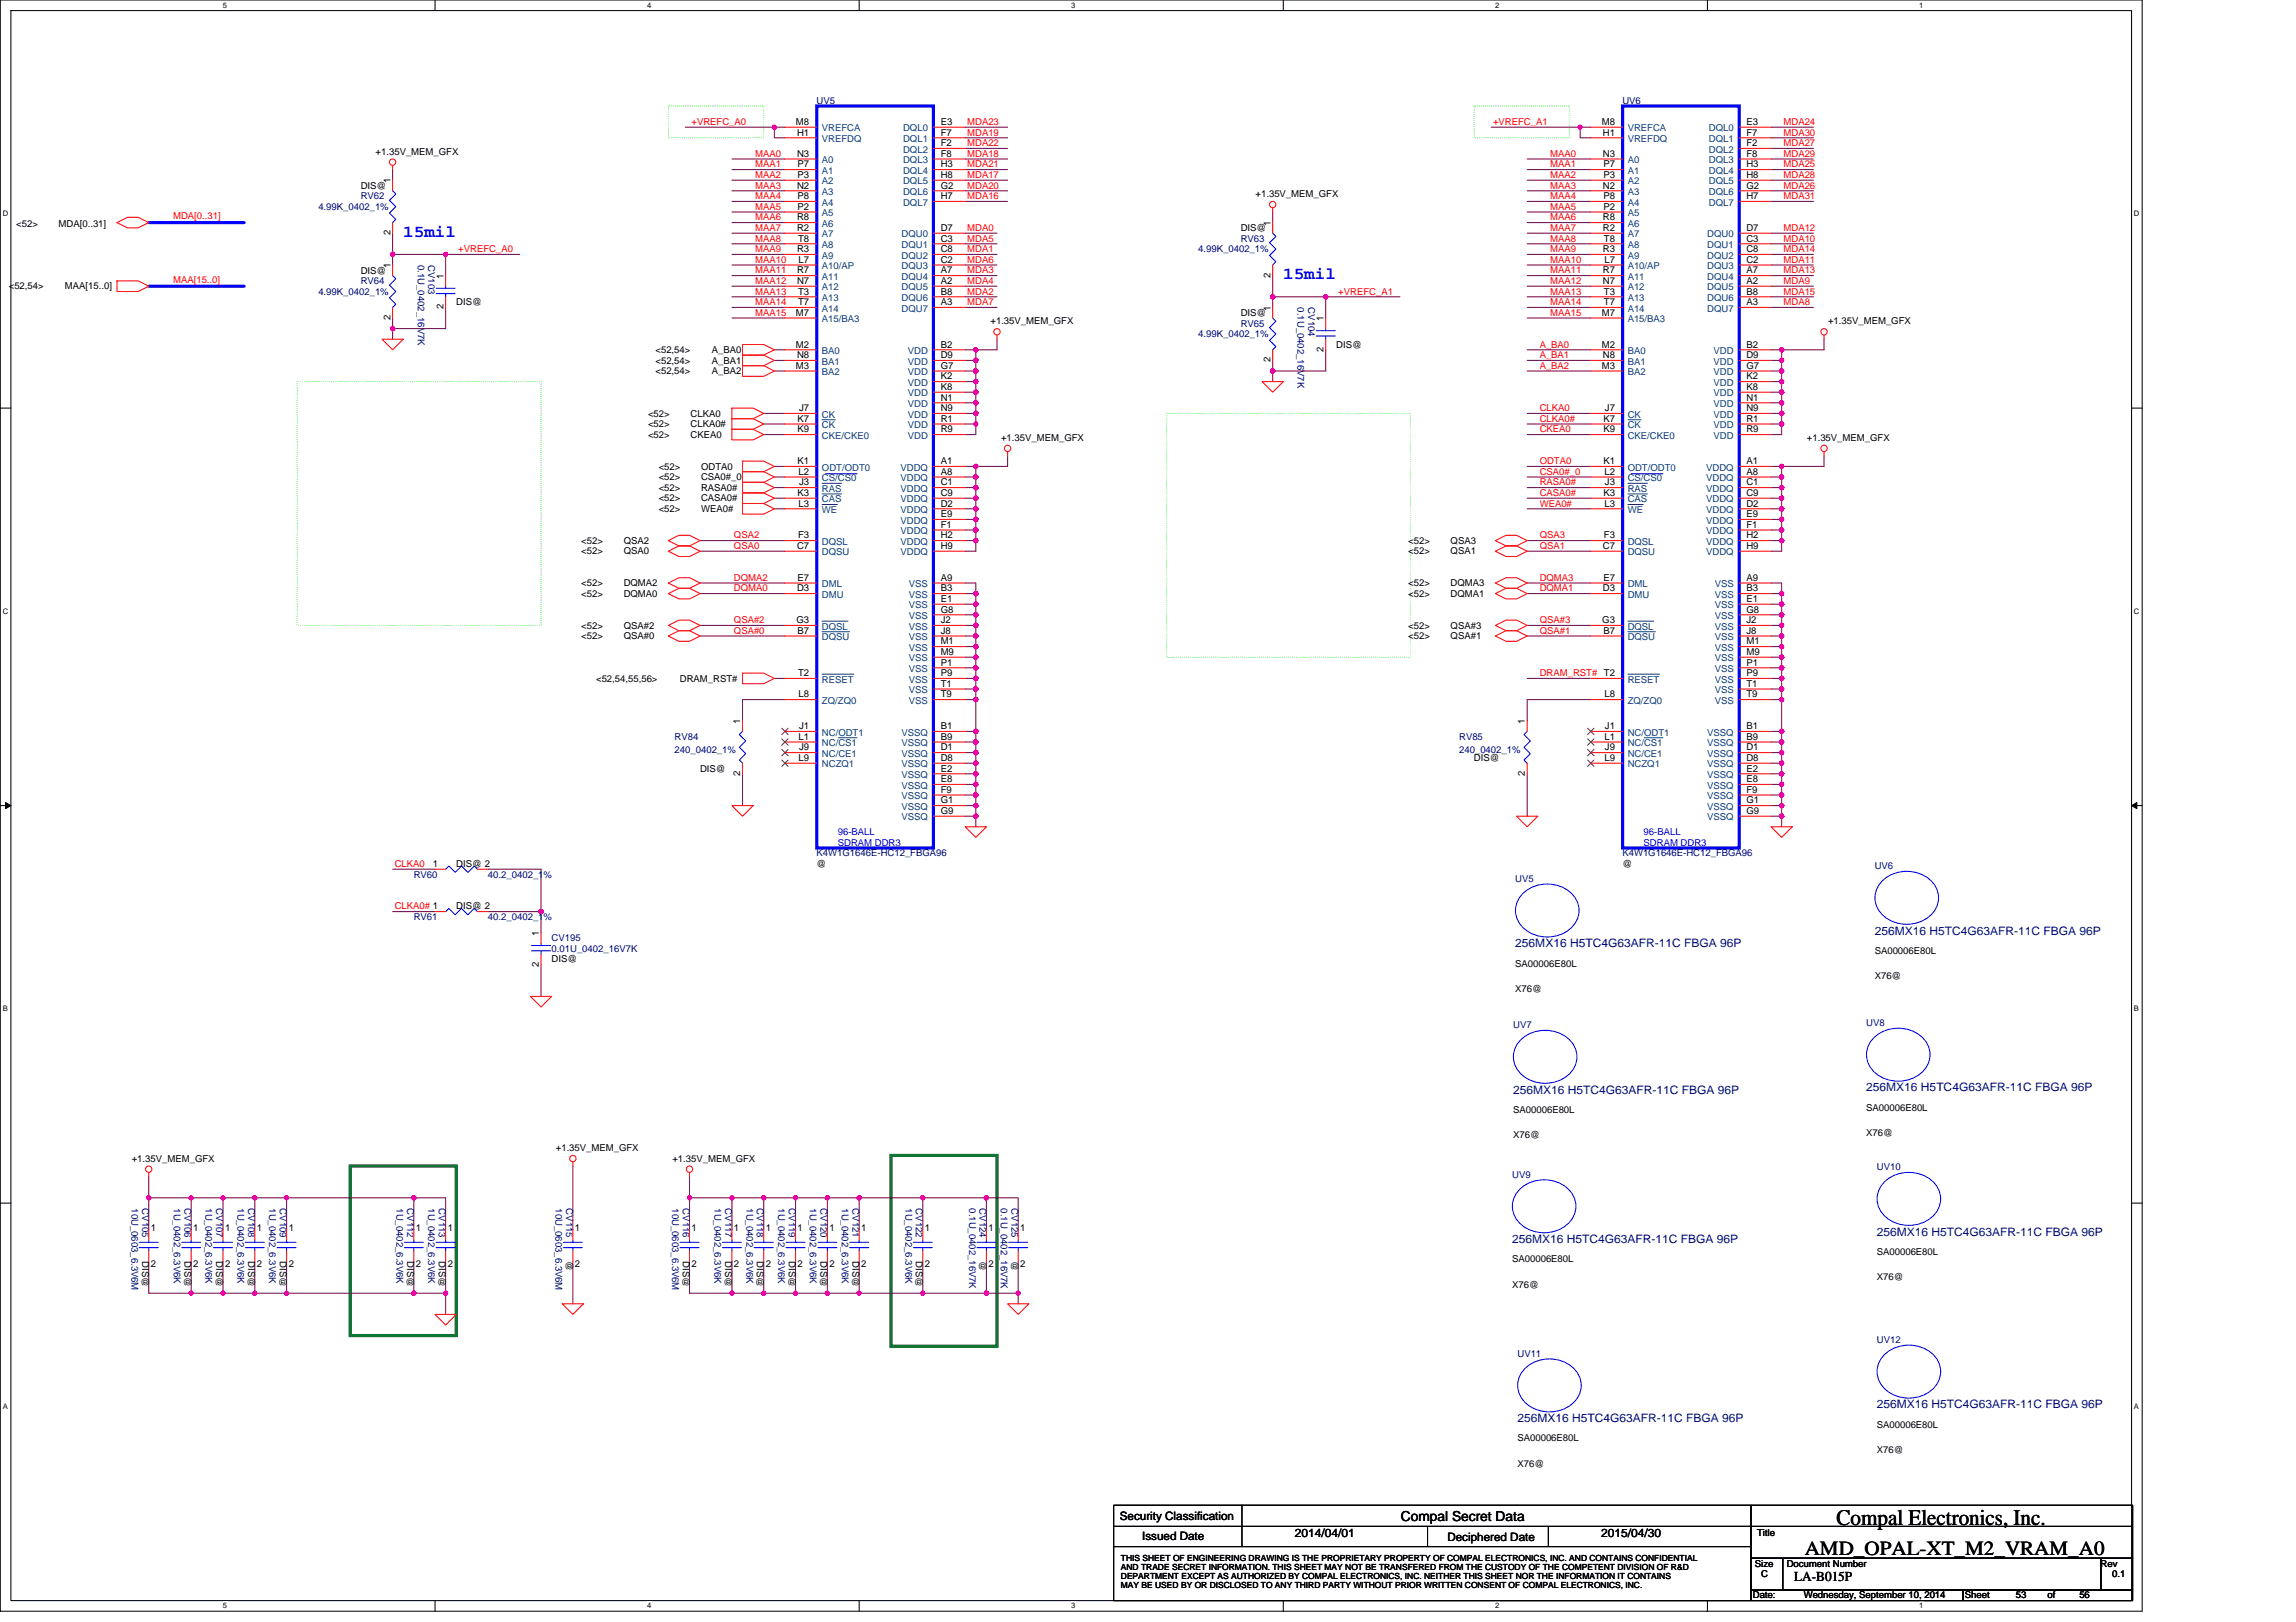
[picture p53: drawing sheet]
<svg xmlns="http://www.w3.org/2000/svg" width="297mm" height="210mm" viewBox="0 0 297 210" stroke-linecap="round" stroke-linejoin="round" font-family="sans-serif">
<defs><g id="words">
<text font-size="2.9" x="237.6" y="197.3">Compal Electronics, Inc.</text>
<text font-size="2.6" x="233.5" y="201.2">AMD_OPAL-XT_M2_VRAM_A0</text>
<g font-size="2.2" fill="#00f">
<text x="52.2" y="30.6">15mil</text>
<text x="166" y="36.1">15mil</text>
</g>
<g font-size="1.8">
<text x="181.2" y="196.8">Compal Secret Data</text>
<text x="232.1" y="204.6">LA-B015P</text>
</g>
<g font-size="1.5" fill="#000080">
<text x="196" y="122.6">256MX16 H5TC4G63AFR-11C FBGA 96P</text>
<text x="242.5" y="120.9">256MX16 H5TC4G63AFR-11C FBGA 96P</text>
<text x="195.8" y="141.5">256MX16 H5TC4G63AFR-11C FBGA 96P</text>
<text x="241.4" y="141.2">256MX16 H5TC4G63AFR-11C FBGA 96P</text>
<text x="195.6" y="160.9">256MX16 H5TC4G63AFR-11C FBGA 96P</text>
<text x="242.8" y="159.9">256MX16 H5TC4G63AFR-11C FBGA 96P</text>
<text x="196.3" y="184">256MX16 H5TC4G63AFR-11C FBGA 96P</text>
<text x="242.8" y="182.3">256MX16 H5TC4G63AFR-11C FBGA 96P</text>
</g>
<g font-size="1.5">
<text x="144.9" y="196.7">Security Classification</text>
<text x="147.8" y="199.3">Issued Date</text>
<text x="167.5" y="198.9">2014/04/01</text>
<text x="187.3" y="199.4">Deciphered Date</text>
<text x="207.2" y="198.9">2015/04/30</text>
</g>
<g font-size="1.2" fill="#f00">
<text x="89.5" y="16.2">+VREFC_A0</text>
<text x="125.1" y="17.6">MDA19</text>
<text x="125.1" y="16.2">MDA23</text>
<text x="193.2" y="16.2">+VREFC_A1</text>
<text x="230.7" y="16.2">MDA24</text>
<text x="230.7" y="17.6">MDA30</text>
<text x="97.7" y="20.3">MAA0</text>
<text x="97.7" y="21.7">MAA1</text>
<text x="97.7" y="23">MAA2</text>
<text x="125.1" y="23">MDA17</text>
<text x="125.1" y="20.3">MDA18</text>
<text x="125.1" y="21.7">MDA21</text>
<text x="125.1" y="18.9">MDA22</text>
<text x="200.6" y="20.3">MAA0</text>
<text x="200.6" y="21.7">MAA1</text>
<text x="200.6" y="23">MAA2</text>
<text x="230.7" y="21.7">MDA25</text>
<text x="230.7" y="18.9">MDA27</text>
<text x="230.7" y="23">MDA28</text>
<text x="230.7" y="20.3">MDA29</text>
<text x="22.4" y="28.4">MDA[0..31]</text>
<text x="97.7" y="24.4">MAA3</text>
<text x="97.7" y="25.8">MAA4</text>
<text x="97.7" y="27.2">MAA5</text>
<text x="97.7" y="28.5">MAA6</text>
<text x="97.7" y="29.9">MAA7</text>
<text x="125.1" y="29.9">MDA0</text>
<text x="125.1" y="25.8">MDA16</text>
<text x="125.1" y="24.4">MDA20</text>
<text x="200.6" y="24.4">MAA3</text>
<text x="200.6" y="25.8">MAA4</text>
<text x="200.6" y="27.2">MAA5</text>
<text x="200.6" y="28.5">MAA6</text>
<text x="200.6" y="29.9">MAA7</text>
<text x="230.7" y="24.4">MDA26</text>
<text x="230.7" y="25.8">MDA31</text>
<text x="230.7" y="29.9">MDA12</text>
<text x="59.3" y="32.6">+VREFC_A0</text>
<text x="97.7" y="34">MAA10</text>
<text x="97.7" y="35.4">MAA11</text>
<text x="97.7" y="31.3">MAA8</text>
<text x="97.7" y="32.6">MAA9</text>
<text x="125.1" y="32.6">MDA1</text>
<text x="125.1" y="35.4">MDA3</text>
<text x="125.1" y="31.3">MDA5</text>
<text x="125.1" y="34">MDA6</text>
<text x="200.6" y="34">MAA10</text>
<text x="200.6" y="35.4">MAA11</text>
<text x="200.6" y="31.3">MAA8</text>
<text x="200.6" y="32.6">MAA9</text>
<text x="230.7" y="31.3">MDA10</text>
<text x="230.7" y="34">MDA11</text>
<text x="230.7" y="35.4">MDA13</text>
<text x="230.7" y="32.6">MDA14</text>
<text x="22.4" y="36.6">MAA[15..0]</text>
<text x="97.7" y="36.8">MAA12</text>
<text x="97.7" y="38.1">MAA13</text>
<text x="97.7" y="39.5">MAA14</text>
<text x="97.7" y="40.9">MAA15</text>
<text x="125.1" y="38.1">MDA2</text>
<text x="125.1" y="36.8">MDA4</text>
<text x="125.1" y="39.5">MDA7</text>
<text x="173.1" y="38.1">+VREFC_A1</text>
<text x="200.6" y="36.8">MAA12</text>
<text x="200.6" y="38.1">MAA13</text>
<text x="200.6" y="39.5">MAA14</text>
<text x="200.6" y="40.9">MAA15</text>
<text x="230.7" y="36.8">MDA9</text>
<text x="230.7" y="39.5">MDA8</text>
<text x="230.7" y="38.1">MDA15</text>
<text x="199.2" y="45">A_BA0</text>
<text x="199.2" y="46.4">A_BA1</text>
<text x="199.2" y="47.7">A_BA2</text>
<text x="199.2" y="53.2">CLKA0</text>
<text x="199.2" y="56">CKEA0</text>
<text x="199.2" y="54.6">CLKA0#</text>
<text x="199.2" y="64.2">CASA0#</text>
<text x="199.2" y="61.4">CSA0#_0</text>
<text x="199.2" y="60.1">ODTA0</text>
<text x="199.2" y="62.8">RASA0#</text>
<text x="199.2" y="65.6">WEA0#</text>
<text x="95" y="71.1">QSA0</text>
<text x="95" y="69.7">QSA2</text>
<text x="199.2" y="71.1">QSA1</text>
<text x="199.2" y="69.7">QSA3</text>
<text x="95" y="76.5">DQMA0</text>
<text x="95" y="75.2">DQMA2</text>
<text x="199.2" y="76.5">DQMA1</text>
<text x="199.2" y="75.2">DQMA3</text>
<text x="95" y="82">QSA#0</text>
<text x="95" y="80.7">QSA#2</text>
<text x="199.2" y="82">QSA#1</text>
<text x="199.2" y="80.7">QSA#3</text>
<text x="199.2" y="87.5">DRAM_RST# T2</text>
<text x="51.1" y="112.2">CLKA0</text>
<text x="51.1" y="117.7">CLKA0# 1</text>
</g>
<g font-size="1.2">
<text x="103" y="16.2">M8</text>
<text x="103.1" y="17.6">H1</text>
<text x="121.7" y="16.2">E3</text>
<text x="121.7" y="17.6">F7</text>
<text x="207.2" y="16.2">M8</text>
<text x="207.4" y="17.6">H1</text>
<text x="225.9" y="16.2">E3</text>
<text x="225.9" y="17.6">F7</text>
<text x="48.6" y="20">+1.35V_MEM_GFX</text>
<text x="50.5" y="23.7" transform="rotate(-90 50.5 23.7)">1</text>
<text x="103.1" y="20.3">N3</text>
<text x="103.2" y="23">P3</text>
<text x="103.2" y="21.7">P7</text>
<text x="121.7" y="18.9">F2</text>
<text x="121.7" y="20.3">F8</text>
<text x="121.7" y="21.7">H3</text>
<text x="121.7" y="23">H8</text>
<text x="207.4" y="20.3">N3</text>
<text x="207.4" y="23">P3</text>
<text x="207.4" y="21.7">P7</text>
<text x="225.9" y="18.9">F2</text>
<text x="225.9" y="20.3">F8</text>
<text x="225.9" y="21.7">H3</text>
<text x="225.9" y="23">H8</text>
<text x="2.1" y="29.4">&lt;52&gt;</text>
<text x="7.6" y="29.4">MDA[0..31]</text>
<text x="46.7" y="24.4">DIS@</text>
<text x="103.1" y="24.4">N2</text>
<text x="103.1" y="28.5">R8</text>
<text x="103.1" y="29.9">R2</text>
<text x="103.2" y="25.8">P8</text>
<text x="103.2" y="27.2">P2</text>
<text x="121.7" y="24.4">G2</text>
<text x="121.7" y="25.8">H7</text>
<text x="121.7" y="29.9">D7</text>
<text x="160.5" y="29.9">DIS@</text>
<text x="162.4" y="25.5">+1.35V_MEM_GFX</text>
<text x="164.4" y="29.2" transform="rotate(-90 164.4 29.2)">1</text>
<text x="207.4" y="24.4">N2</text>
<text x="207.4" y="28.5">R8</text>
<text x="207.4" y="29.9">R2</text>
<text x="207.4" y="25.8">P8</text>
<text x="207.4" y="27.2">P2</text>
<text x="225.9" y="24.4">G2</text>
<text x="225.9" y="25.8">H7</text>
<text x="225.9" y="29.9">D7</text>
<text x="46.7" y="35.4">DIS@</text>
<text x="50.5" y="34.7" transform="rotate(-90 50.5 34.7)">1</text>
<text x="50.5" y="30.4" transform="rotate(-90 50.5 30.4)">2</text>
<text x="103.1" y="32.6">R3</text>
<text x="103.1" y="35.4">R7</text>
<text x="103.3" y="31.3">T8</text>
<text x="103.3" y="34">L7</text>
<text x="121.7" y="31.3">C3</text>
<text x="121.7" y="32.6">C8</text>
<text x="121.7" y="34">C2</text>
<text x="121.7" y="35.4">A7</text>
<text x="164.4" y="35.9" transform="rotate(-90 164.4 35.9)">2</text>
<text x="207.4" y="32.6">R3</text>
<text x="207.4" y="35.4">R7</text>
<text x="207.5" y="31.3">T8</text>
<text x="207.6" y="34">L7</text>
<text x="225.9" y="31.3">C3</text>
<text x="225.9" y="32.6">C8</text>
<text x="225.9" y="34">C2</text>
<text x="225.9" y="35.4">A7</text>
<text x="1.1" y="37.5">&lt;52,54&gt;</text>
<text x="8.4" y="37.5">MAA[15..0]</text>
<text x="50.5" y="41.4" transform="rotate(-90 50.5 41.4)">2</text>
<text x="57.4" y="40" transform="rotate(-90 57.4 40)">2</text>
<text x="57.4" y="36.1" transform="rotate(-90 57.4 36.1)">1</text>
<text x="59" y="39.5">DIS@</text>
<text x="103" y="40.9">M7</text>
<text x="103.1" y="36.8">N7</text>
<text x="103.3" y="38.1">T3</text>
<text x="103.3" y="39.5">T7</text>
<text x="121.7" y="36.8">A2</text>
<text x="121.7" y="38.1">B8</text>
<text x="121.7" y="39.5">A3</text>
<text x="128.1" y="42">+1.35V_MEM_GFX</text>
<text x="160.5" y="40.9">DIS@</text>
<text x="164.4" y="40.2" transform="rotate(-90 164.4 40.2)">1</text>
<text x="171.2" y="41.6" transform="rotate(-90 171.2 41.6)">1</text>
<text x="207.2" y="40.9">M7</text>
<text x="207.4" y="36.8">N7</text>
<text x="207.5" y="38.1">T3</text>
<text x="207.5" y="39.5">T7</text>
<text x="225.9" y="36.8">A2</text>
<text x="225.9" y="38.1">B8</text>
<text x="225.9" y="39.5">A3</text>
<text x="236.5" y="42">+1.35V_MEM_GFX</text>
<text x="84.8" y="47.1">&lt;52,54&gt;</text>
<text x="84.8" y="45.7">&lt;52,54&gt;</text>
<text x="92.1" y="47.1">A_BA1</text>
<text x="92.1" y="45.7">A_BA0</text>
<text x="103" y="45">M2</text>
<text x="103" y="47.7">M3</text>
<text x="103.1" y="46.4">N8</text>
<text x="121.7" y="45">B2</text>
<text x="121.7" y="46.4">D9</text>
<text x="121.7" y="47.7">G7</text>
<text x="164.4" y="46.9" transform="rotate(-90 164.4 46.9)">2</text>
<text x="171.2" y="45.5" transform="rotate(-90 171.2 45.5)">2</text>
<text x="172.9" y="45">DIS@</text>
<text x="207.2" y="45">M2</text>
<text x="207.2" y="47.7">M3</text>
<text x="207.4" y="46.4">N8</text>
<text x="225.9" y="45">B2</text>
<text x="225.9" y="46.4">D9</text>
<text x="225.9" y="47.7">G7</text>
<text x="83.8" y="53.9">&lt;52&gt;</text>
<text x="84.8" y="48.4">&lt;52,54&gt;</text>
<text x="89.3" y="53.9">CLKA0</text>
<text x="92.1" y="48.4">A_BA2</text>
<text x="103.4" y="53.2">J7</text>
<text x="121.7" y="49.1">K2</text>
<text x="121.7" y="50.5">K8</text>
<text x="121.7" y="51.8">N1</text>
<text x="121.7" y="53.2">N9</text>
<text x="207.6" y="53.2">J7</text>
<text x="225.9" y="49.1">K2</text>
<text x="225.9" y="50.5">K8</text>
<text x="225.9" y="51.8">N1</text>
<text x="225.9" y="53.2">N9</text>
<text x="83.8" y="56.7">&lt;52&gt;</text>
<text x="83.8" y="55.3">&lt;52&gt;</text>
<text x="89.3" y="56.7">CKEA0</text>
<text x="89.3" y="55.3">CLKA0#</text>
<text x="103.2" y="56">K9</text>
<text x="103.2" y="54.6">K7</text>
<text x="121.7" y="54.6">R1</text>
<text x="121.7" y="56">R9</text>
<text x="129.5" y="57.1">+1.35V_MEM_GFX</text>
<text x="207.4" y="56">K9</text>
<text x="207.4" y="54.6">K7</text>
<text x="225.9" y="54.6">R1</text>
<text x="225.9" y="56">R9</text>
<text x="233.8" y="57.1">+1.35V_MEM_GFX</text>
<text x="85.2" y="64.9">&lt;52&gt;</text>
<text x="85.2" y="60.8">&lt;52&gt;</text>
<text x="85.2" y="63.5">&lt;52&gt;</text>
<text x="85.2" y="62.1">&lt;52&gt;</text>
<text x="90.7" y="64.9">CASA0#</text>
<text x="90.7" y="60.8">ODTA0</text>
<text x="90.7" y="63.5">RASA0#</text>
<text x="90.7" y="62.1">CSA0#_0</text>
<text x="103.2" y="60.1">K1</text>
<text x="103.2" y="64.2">K3</text>
<text x="103.3" y="61.4">L2</text>
<text x="103.3" y="65.6">L3</text>
<text x="103.4" y="62.8">J3</text>
<text x="121.7" y="60.1">A1</text>
<text x="121.7" y="61.4">A8</text>
<text x="121.7" y="62.8">C1</text>
<text x="121.7" y="64.2">C9</text>
<text x="121.7" y="65.6">D2</text>
<text x="207.4" y="60.1">K1</text>
<text x="207.4" y="64.2">K3</text>
<text x="207.6" y="61.4">L2</text>
<text x="207.6" y="65.6">L3</text>
<text x="207.6" y="62.8">J3</text>
<text x="225.9" y="60.1">A1</text>
<text x="225.9" y="61.4">A8</text>
<text x="225.9" y="62.8">C1</text>
<text x="225.9" y="64.2">C9</text>
<text x="225.9" y="65.6">D2</text>
<text x="75.2" y="70.4">&lt;52&gt;</text>
<text x="75.2" y="71.7">&lt;52&gt;</text>
<text x="80.7" y="70.4">QSA2</text>
<text x="80.7" y="71.7">QSA0</text>
<text x="85.2" y="66.3">&lt;52&gt;</text>
<text x="90.7" y="66.3">WEA0#</text>
<text x="103.1" y="71">C7</text>
<text x="103.3" y="69.7">F3</text>
<text x="121.7" y="66.9">E9</text>
<text x="121.7" y="68.3">F1</text>
<text x="121.7" y="69.7">H2</text>
<text x="121.7" y="71">H9</text>
<text x="182.2" y="70.4">&lt;52&gt;</text>
<text x="182.2" y="71.7">&lt;52&gt;</text>
<text x="187.7" y="70.4">QSA3</text>
<text x="187.7" y="71.7">QSA1</text>
<text x="207.4" y="71">C7</text>
<text x="207.5" y="69.7">F3</text>
<text x="225.9" y="66.9">E9</text>
<text x="225.9" y="68.3">F1</text>
<text x="225.9" y="69.7">H2</text>
<text x="225.9" y="71">H9</text>
<text x="75.2" y="75.9">&lt;52&gt;</text>
<text x="75.2" y="77.2">&lt;52&gt;</text>
<text x="80.7" y="75.9">DQMA2</text>
<text x="80.7" y="77.2">DQMA0</text>
<text x="103.1" y="76.5">D3</text>
<text x="103.2" y="75.2">E7</text>
<text x="121.7" y="75.2">A9</text>
<text x="121.7" y="77.9">E1</text>
<text x="121.7" y="76.5">B3</text>
<text x="182.2" y="75.9">&lt;52&gt;</text>
<text x="182.2" y="77.2">&lt;52&gt;</text>
<text x="187.7" y="75.9">DQMA3</text>
<text x="187.7" y="77.2">DQMA1</text>
<text x="207.4" y="76.5">D3</text>
<text x="207.4" y="75.2">E7</text>
<text x="225.9" y="75.2">A9</text>
<text x="225.9" y="77.9">E1</text>
<text x="225.9" y="76.5">B3</text>
<text x="75.2" y="81.3">&lt;52&gt;</text>
<text x="75.2" y="82.7">&lt;52&gt;</text>
<text x="80.7" y="81.3">QSA#2</text>
<text x="80.7" y="82.7">QSA#0</text>
<text x="103" y="80.6">G3</text>
<text x="103.2" y="82">B7</text>
<text x="121.7" y="79.3">G8</text>
<text x="121.7" y="80.6">J2</text>
<text x="121.7" y="82">J8</text>
<text x="121.7" y="83.4">M1</text>
<text x="182.2" y="81.3">&lt;52&gt;</text>
<text x="182.2" y="82.7">&lt;52&gt;</text>
<text x="187.7" y="81.3">QSA#3</text>
<text x="187.7" y="82.7">QSA#1</text>
<text x="207.3" y="80.6">G3</text>
<text x="207.4" y="82">B7</text>
<text x="225.9" y="79.3">G8</text>
<text x="225.9" y="80.6">J2</text>
<text x="225.9" y="82">J8</text>
<text x="225.9" y="83.4">M1</text>
<text x="77.1" y="88.2">&lt;52,54,55,56&gt;</text>
<text x="88" y="88.2">DRAM_RST#</text>
<text x="103.3" y="87.5">T2</text>
<text x="121.7" y="84.8">M9</text>
<text x="121.7" y="86.1">P1</text>
<text x="121.7" y="87.5">P9</text>
<text x="121.7" y="88.9">T1</text>
<text x="225.9" y="84.8">M9</text>
<text x="225.9" y="86.1">P1</text>
<text x="225.9" y="87.5">P9</text>
<text x="225.9" y="88.9">T1</text>
<text x="95.8" y="93.7" transform="rotate(-90 95.8 93.7)">1</text>
<text x="103.3" y="90.2">L8</text>
<text x="103.3" y="95.7">L1</text>
<text x="103.4" y="94.4">J1</text>
<text x="121.7" y="94.4">B1</text>
<text x="121.7" y="95.7">B9</text>
<text x="121.7" y="90.2">T9</text>
<text x="197.3" y="93.7" transform="rotate(-90 197.3 93.7)">1</text>
<text x="207.6" y="90.2">L8</text>
<text x="207.6" y="95.7">L1</text>
<text x="207.6" y="94.4">J1</text>
<text x="225.9" y="94.4">B1</text>
<text x="225.9" y="95.7">B9</text>
<text x="225.9" y="90.2">T9</text>
<text x="90.6" y="99.9">DIS@</text>
<text x="95.8" y="100.4" transform="rotate(-90 95.8 100.4)">2</text>
<text x="103.3" y="98.5">L9</text>
<text x="103.4" y="97.1">J9</text>
<text x="121.7" y="97.1">D1</text>
<text x="121.7" y="98.5">D8</text>
<text x="121.7" y="99.8">E2</text>
<text x="121.7" y="101.2">E8</text>
<text x="190.7" y="98.5">DIS@</text>
<text x="197.3" y="100.4" transform="rotate(-90 197.3 100.4)">2</text>
<text x="207.6" y="98.5">L9</text>
<text x="207.6" y="97.1">J9</text>
<text x="225.9" y="97.1">D1</text>
<text x="225.9" y="98.5">D8</text>
<text x="225.9" y="99.8">E2</text>
<text x="225.9" y="101.2">E8</text>
<text x="121.7" y="102.6">F9</text>
<text x="121.7" y="104">G1</text>
<text x="121.7" y="105.3">G9</text>
<text x="225.9" y="102.6">F9</text>
<text x="225.9" y="104">G1</text>
<text x="225.9" y="105.3">G9</text>
<text x="56" y="112.2">1</text>
<text x="59" y="112.2">DIS@ 2</text>
<text x="105.7" y="112.2">@</text>
<text x="209.9" y="112.2">@</text>
<text x="59" y="117.7">DIS@ 2</text>
<text x="69.7" y="125.1" transform="rotate(-90 69.7 125.1)">2</text>
<text x="69.7" y="121.1" transform="rotate(-90 69.7 121.1)">1</text>
<text x="71.4" y="124.5">DIS@</text>
<text x="196" y="125.1">SA00006E80L</text>
<text x="242.5" y="123.5">SA00006E80L</text>
<text x="196" y="128.4">X76@</text>
<text x="242.5" y="126.7">X76@</text>
<text x="241.4" y="143.8">SA00006E80L</text>
<text x="71.9" y="149">+1.35V_MEM_GFX</text>
<text x="195.8" y="144">SA00006E80L</text>
<text x="195.8" y="147.3">X76@</text>
<text x="241.4" y="147">X76@</text>
<text x="17" y="150.3">+1.35V_MEM_GFX</text>
<text x="87" y="150.3">+1.35V_MEM_GFX</text>
<text x="19.5" y="159.3">1</text>
<text x="25" y="159.3">1</text>
<text x="29.1" y="159.3">1</text>
<text x="33.2" y="159.3">1</text>
<text x="37.4" y="159.3">1</text>
<text x="53.8" y="159.3">1</text>
<text x="57.9" y="159.3">1</text>
<text x="74.4" y="159.3">1</text>
<text x="89.5" y="159.3">1</text>
<text x="95" y="159.3">1</text>
<text x="99.1" y="159.3">1</text>
<text x="103.2" y="159.3">1</text>
<text x="107.3" y="159.3">1</text>
<text x="111.4" y="159.3">1</text>
<text x="119.6" y="159.3">1</text>
<text x="127.9" y="159.3">1</text>
<text x="132" y="159.3">1</text>
<text x="18.4" y="163.2" transform="rotate(90 18.4 163.2)">DIS@</text>
<text x="19.5" y="163.9">2</text>
<text x="23.9" y="163.2" transform="rotate(90 23.9 163.2)">DIS@</text>
<text x="25" y="163.9">2</text>
<text x="28" y="163.2" transform="rotate(90 28 163.2)">DIS@</text>
<text x="29.1" y="163.9">2</text>
<text x="32.1" y="163.2" transform="rotate(90 32.1 163.2)">DIS@</text>
<text x="33.2" y="163.9">2</text>
<text x="36.2" y="163.2" transform="rotate(90 36.2 163.2)">DIS@</text>
<text x="37.4" y="163.9">2</text>
<text x="52.7" y="163.2" transform="rotate(90 52.7 163.2)">DIS@</text>
<text x="53.8" y="163.9">2</text>
<text x="56.8" y="163.2" transform="rotate(90 56.8 163.2)">DIS@</text>
<text x="57.9" y="163.9">2</text>
<text x="73.2" y="163.2" transform="rotate(90 73.2 163.2)">@</text>
<text x="74.4" y="163.9">2</text>
<text x="88.3" y="163.2" transform="rotate(90 88.3 163.2)">DIS@</text>
<text x="89.5" y="163.9">2</text>
<text x="93.8" y="163.2" transform="rotate(90 93.8 163.2)">DIS@</text>
<text x="95" y="163.9">2</text>
<text x="97.9" y="163.2" transform="rotate(90 97.9 163.2)">DIS@</text>
<text x="99.1" y="163.9">2</text>
<text x="102" y="163.2" transform="rotate(90 102 163.2)">DIS@</text>
<text x="103.2" y="163.9">2</text>
<text x="106.2" y="163.2" transform="rotate(90 106.2 163.2)">DIS@</text>
<text x="107.3" y="163.9">2</text>
<text x="110.3" y="163.2" transform="rotate(90 110.3 163.2)">DIS@</text>
<text x="111.4" y="163.9">2</text>
<text x="118.5" y="163.2" transform="rotate(90 118.5 163.2)">DIS@</text>
<text x="119.6" y="163.9">2</text>
<text x="126.7" y="163.2" transform="rotate(90 126.7 163.2)">@</text>
<text x="127.9" y="163.9">2</text>
<text x="130.8" y="163.2" transform="rotate(90 130.8 163.2)">@</text>
<text x="132" y="163.9">2</text>
<text x="195.6" y="163.4">SA00006E80L</text>
<text x="195.6" y="166.7">X76@</text>
<text x="242.8" y="162.4">SA00006E80L</text>
<text x="242.8" y="165.7">X76@</text>
<text x="242.8" y="184.8">SA00006E80L</text>
<text x="196.3" y="186.5">SA00006E80L</text>
<text x="196.3" y="189.8">X76@</text>
<text x="242.8" y="188.1">X76@</text>
<text x="227" y="202.7">Size</text>
<text x="227.3" y="198.8">Title</text>
<text x="231.2" y="202.7">Document Number</text>
<text x="271.8" y="202.7">Rev</text>
<text x="226.8" y="206.8">Date:</text>
<text x="227.9" y="204.1">C</text>
<text x="233.3" y="206.8">Wednesday, September 10, 2014</text>
<text x="254.2" y="206.8">Sheet</text>
<text x="260.8" y="206.8">53</text>
<text x="264.9" y="206.8">of</text>
<text x="269" y="206.8">56</text>
<text x="273.3" y="204.1">0.1</text>
</g>
<g font-size="1.2" fill="#000080">
<text x="105.7" y="13.4">UV5</text>
<text x="209.9" y="13.4">UV6</text>
<text x="41.2" y="27.2">4.99K_0402_1%</text>
<text x="46.7" y="25.8">RV62</text>
<text x="54" y="34.3" transform="rotate(90 54 34.3)">0.1U_0402_16V7K</text>
<text x="55.4" y="34.3" transform="rotate(90 55.4 34.3)">CV103</text>
<text x="155" y="32.7">4.99K_0402_1%</text>
<text x="160.5" y="31.3">RV63</text>
<text x="41.2" y="38.1">4.99K_0402_1%</text>
<text x="46.7" y="36.8">RV64</text>
<text x="167.9" y="39.8" transform="rotate(90 167.9 39.8)">0.1U_0402_16V7K</text>
<text x="169.3" y="39.8" transform="rotate(90 169.3 39.8)">CV104</text>
<text x="155" y="43.6">4.99K_0402_1%</text>
<text x="160.5" y="42.3">RV65</text>
<text x="87.3" y="95.7">RV84</text>
<text x="188.8" y="95.7">RV85</text>
<text x="87.3" y="97.4">240_0402_1%</text>
<text x="188.8" y="97.4">240_0402_1%</text>
<text x="53.5" y="113.6">RV60</text>
<text x="63.1" y="113.6">40.2_0402_1%</text>
<text x="105.7" y="110.8">K4W1G1646E-HC12_FBGA96</text>
<text x="209.9" y="110.8">K4W1G1646E-HC12_FBGA96</text>
<text x="242.5" y="112.5">UV6</text>
<text x="53.5" y="119.1">RV61</text>
<text x="63.1" y="119.1">40.2_0402_1%</text>
<text x="196" y="114.1">UV5</text>
<text x="71.4" y="121.8">CV195</text>
<text x="71.4" y="123.2">0.01U_0402_16V7K</text>
<text x="195.8" y="133.1">UV7</text>
<text x="241.4" y="132.8">UV8</text>
<text x="195.6" y="152.4">UV9</text>
<text x="242.8" y="151.4">UV10</text>
<text x="17" y="156.4" transform="rotate(90 17 156.4)">10U_0603_6.3V6M</text>
<text x="18.4" y="156.4" transform="rotate(90 18.4 156.4)">CV105</text>
<text x="22.5" y="156.4" transform="rotate(90 22.5 156.4)">1U_0402_6.3V6K</text>
<text x="23.9" y="156.4" transform="rotate(90 23.9 156.4)">CV106</text>
<text x="26.6" y="156.4" transform="rotate(90 26.6 156.4)">1U_0402_6.3V6K</text>
<text x="28" y="156.4" transform="rotate(90 28 156.4)">CV107</text>
<text x="30.7" y="156.4" transform="rotate(90 30.7 156.4)">1U_0402_6.3V6K</text>
<text x="32.1" y="156.4" transform="rotate(90 32.1 156.4)">CV108</text>
<text x="34.8" y="156.4" transform="rotate(90 34.8 156.4)">1U_0402_6.3V6K</text>
<text x="36.2" y="156.4" transform="rotate(90 36.2 156.4)">CV109</text>
<text x="51.3" y="156.4" transform="rotate(90 51.3 156.4)">1U_0402_6.3V6K</text>
<text x="52.7" y="156.4" transform="rotate(90 52.7 156.4)">CV112</text>
<text x="55.4" y="156.4" transform="rotate(90 55.4 156.4)">1U_0402_6.3V6K</text>
<text x="56.8" y="156.4" transform="rotate(90 56.8 156.4)">CV113</text>
<text x="71.9" y="156.4" transform="rotate(90 71.9 156.4)">10U_0603_6.3V6M</text>
<text x="73.2" y="156.4" transform="rotate(90 73.2 156.4)">CV115</text>
<text x="87" y="156.4" transform="rotate(90 87 156.4)">10U_0603_6.3V6M</text>
<text x="88.3" y="156.4" transform="rotate(90 88.3 156.4)">CV116</text>
<text x="92.4" y="156.4" transform="rotate(90 92.4 156.4)">1U_0402_6.3V6K</text>
<text x="93.8" y="156.4" transform="rotate(90 93.8 156.4)">CV117</text>
<text x="96.6" y="156.4" transform="rotate(90 96.6 156.4)">1U_0402_6.3V6K</text>
<text x="97.9" y="156.4" transform="rotate(90 97.9 156.4)">CV118</text>
<text x="100.7" y="156.4" transform="rotate(90 100.7 156.4)">1U_0402_6.3V6K</text>
<text x="102" y="156.4" transform="rotate(90 102 156.4)">CV119</text>
<text x="104.8" y="156.4" transform="rotate(90 104.8 156.4)">1U_0402_6.3V6K</text>
<text x="106.2" y="156.4" transform="rotate(90 106.2 156.4)">CV120</text>
<text x="108.9" y="156.4" transform="rotate(90 108.9 156.4)">1U_0402_6.3V6K</text>
<text x="110.3" y="156.4" transform="rotate(90 110.3 156.4)">CV121</text>
<text x="117.1" y="156.4" transform="rotate(90 117.1 156.4)">1U_0402_6.3V6K</text>
<text x="118.5" y="156.4" transform="rotate(90 118.5 156.4)">CV122</text>
<text x="125.4" y="156.4" transform="rotate(90 125.4 156.4)">0.1U_0402_16V7K</text>
<text x="126.7" y="156.4" transform="rotate(90 126.7 156.4)">CV124</text>
<text x="129.5" y="156.4" transform="rotate(90 129.5 156.4)">0.1U_0402_16V7K</text>
<text x="130.8" y="156.4" transform="rotate(90 130.8 156.4)">CV125</text>
<text x="242.8" y="173.8">UV12</text>
<text x="196.3" y="175.6">UV11</text>
</g>
<g font-size="1.2" fill="#004080">
<text x="106.3" y="17">VREFCA</text>
<text x="116.8" y="17">DQL0</text>
<text x="210.6" y="17">VREFCA</text>
<text x="221.1" y="17">DQL0</text>
<text x="106.3" y="23.9">A2</text>
<text x="106.3" y="21.1">A0</text>
<text x="106.3" y="22.5">A1</text>
<text x="106.3" y="18.4">VREFDQ</text>
<text x="116.8" y="18.4">DQL1</text>
<text x="116.8" y="19.8">DQL2</text>
<text x="116.8" y="21.1">DQL3</text>
<text x="116.8" y="22.5">DQL4</text>
<text x="116.8" y="23.9">DQL5</text>
<text x="210.6" y="23.9">A2</text>
<text x="210.6" y="21.1">A0</text>
<text x="210.6" y="22.5">A1</text>
<text x="210.6" y="18.4">VREFDQ</text>
<text x="221.1" y="18.4">DQL1</text>
<text x="221.1" y="19.8">DQL2</text>
<text x="221.1" y="21.1">DQL3</text>
<text x="221.1" y="22.5">DQL4</text>
<text x="221.1" y="23.9">DQL5</text>
<text x="106.3" y="25.2">A3</text>
<text x="106.3" y="26.6">A4</text>
<text x="106.3" y="28">A5</text>
<text x="106.3" y="29.4">A6</text>
<text x="116.8" y="25.2">DQL6</text>
<text x="116.8" y="26.6">DQL7</text>
<text x="210.6" y="25.2">A3</text>
<text x="210.6" y="26.6">A4</text>
<text x="210.6" y="28">A5</text>
<text x="210.6" y="29.4">A6</text>
<text x="221.1" y="25.2">DQL6</text>
<text x="221.1" y="26.6">DQL7</text>
<text x="106.3" y="30.7">A7</text>
<text x="106.3" y="32.1">A8</text>
<text x="106.3" y="33.5">A9</text>
<text x="106.3" y="34.8">A10/AP</text>
<text x="116.6" y="32.1">DQU1</text>
<text x="116.6" y="33.5">DQU2</text>
<text x="116.6" y="34.8">DQU3</text>
<text x="116.6" y="30.7">DQU0</text>
<text x="210.6" y="30.7">A7</text>
<text x="210.6" y="32.1">A8</text>
<text x="210.6" y="33.5">A9</text>
<text x="210.6" y="34.8">A10/AP</text>
<text x="220.9" y="32.1">DQU1</text>
<text x="220.9" y="33.5">DQU2</text>
<text x="220.9" y="34.8">DQU3</text>
<text x="220.9" y="30.7">DQU0</text>
<text x="106.3" y="36.2">A11</text>
<text x="106.3" y="37.6">A12</text>
<text x="106.3" y="39">A13</text>
<text x="106.3" y="40.3">A14</text>
<text x="106.3" y="41.7">A15/BA3</text>
<text x="116.6" y="36.2">DQU4</text>
<text x="116.6" y="37.6">DQU5</text>
<text x="116.6" y="39">DQU6</text>
<text x="116.6" y="40.3">DQU7</text>
<text x="210.6" y="36.2">A11</text>
<text x="210.6" y="37.6">A12</text>
<text x="210.6" y="39">A13</text>
<text x="210.6" y="40.3">A14</text>
<text x="210.6" y="41.7">A15/BA3</text>
<text x="220.9" y="36.2">DQU4</text>
<text x="220.9" y="37.6">DQU5</text>
<text x="220.9" y="39">DQU6</text>
<text x="220.9" y="40.3">DQU7</text>
<text x="106.3" y="45.8">BA0</text>
<text x="106.3" y="47.2">BA1</text>
<text x="117.5" y="45.8">VDD</text>
<text x="117.5" y="47.2">VDD</text>
<text x="210.6" y="45.8">BA0</text>
<text x="210.6" y="47.2">BA1</text>
<text x="221.7" y="45.8">VDD</text>
<text x="221.7" y="47.2">VDD</text>
<text x="106.3" y="48.6">BA2</text>
<text x="117.5" y="48.6">VDD</text>
<text x="117.5" y="49.9">VDD</text>
<text x="117.5" y="51.3">VDD</text>
<text x="117.5" y="52.7">VDD</text>
<text x="210.6" y="48.6">BA2</text>
<text x="221.7" y="48.6">VDD</text>
<text x="221.7" y="49.9">VDD</text>
<text x="221.7" y="51.3">VDD</text>
<text x="221.7" y="52.7">VDD</text>
<text x="106.3" y="56.8">CKE/CKE0</text>
<text x="106.3" y="54">CK</text>
<text x="106.3" y="55.4">CK</text>
<text x="117.5" y="54">VDD</text>
<text x="117.5" y="55.4">VDD</text>
<text x="117.5" y="56.8">VDD</text>
<text x="210.6" y="56.8">CKE/CKE0</text>
<text x="210.6" y="54">CK</text>
<text x="210.6" y="55.4">CK</text>
<text x="221.7" y="54">VDD</text>
<text x="221.7" y="55.4">VDD</text>
<text x="221.7" y="56.8">VDD</text>
<text x="106.3" y="63.6">RAS</text>
<text x="106.3" y="65">CAS</text>
<text x="106.3" y="62.3">CS/CS0</text>
<text x="106.3" y="60.9">ODT/ODT0</text>
<text x="116.5" y="60.9">VDDQ</text>
<text x="116.5" y="62.3">VDDQ</text>
<text x="116.5" y="63.6">VDDQ</text>
<text x="116.5" y="65">VDDQ</text>
<text x="210.6" y="63.6">RAS</text>
<text x="210.6" y="65">CAS</text>
<text x="210.6" y="62.3">CS/CS0</text>
<text x="210.6" y="60.9">ODT/ODT0</text>
<text x="220.7" y="60.9">VDDQ</text>
<text x="220.7" y="62.3">VDDQ</text>
<text x="220.7" y="63.6">VDDQ</text>
<text x="220.7" y="65">VDDQ</text>
<text x="106.3" y="66.4">WE</text>
<text x="106.3" y="70.5">DQSL</text>
<text x="106.3" y="71.9">DQSU</text>
<text x="116.5" y="67.8">VDDQ</text>
<text x="116.5" y="69.1">VDDQ</text>
<text x="116.5" y="70.5">VDDQ</text>
<text x="116.5" y="71.9">VDDQ</text>
<text x="116.5" y="66.4">VDDQ</text>
<text x="210.6" y="66.4">WE</text>
<text x="210.6" y="70.5">DQSL</text>
<text x="210.6" y="71.9">DQSU</text>
<text x="220.7" y="67.8">VDDQ</text>
<text x="220.7" y="69.1">VDDQ</text>
<text x="220.7" y="70.5">VDDQ</text>
<text x="220.7" y="71.9">VDDQ</text>
<text x="220.7" y="66.4">VDDQ</text>
<text x="106.3" y="77.4">DMU</text>
<text x="106.3" y="76">DML</text>
<text x="117.6" y="76">VSS</text>
<text x="117.6" y="77.4">VSS</text>
<text x="210.6" y="77.4">DMU</text>
<text x="210.6" y="76">DML</text>
<text x="221.8" y="76">VSS</text>
<text x="221.8" y="77.4">VSS</text>
<text x="106.3" y="82.8">DQSU</text>
<text x="106.3" y="81.5">DQSL</text>
<text x="117.6" y="78.7">VSS</text>
<text x="117.6" y="80.1">VSS</text>
<text x="117.6" y="81.5">VSS</text>
<text x="117.6" y="82.8">VSS</text>
<text x="210.6" y="82.8">DQSU</text>
<text x="210.6" y="81.5">DQSL</text>
<text x="221.8" y="78.7">VSS</text>
<text x="221.8" y="80.1">VSS</text>
<text x="221.8" y="81.5">VSS</text>
<text x="221.8" y="82.8">VSS</text>
<text x="106.3" y="88.3">RESET</text>
<text x="117.6" y="84.2">VSS</text>
<text x="117.6" y="85.6">VSS</text>
<text x="117.6" y="87">VSS</text>
<text x="117.6" y="88.3">VSS</text>
<text x="117.6" y="89.7">VSS</text>
<text x="210.6" y="88.3">RESET</text>
<text x="221.8" y="84.2">VSS</text>
<text x="221.8" y="85.6">VSS</text>
<text x="221.8" y="87">VSS</text>
<text x="221.8" y="88.3">VSS</text>
<text x="221.8" y="89.7">VSS</text>
<text x="106.3" y="95.2">NC/ODT1</text>
<text x="106.3" y="91.1">ZQ/ZQ0</text>
<text x="116.6" y="95.2">VSSQ</text>
<text x="117.6" y="91.1">VSS</text>
<text x="210.6" y="95.2">NC/ODT1</text>
<text x="210.6" y="91.1">ZQ/ZQ0</text>
<text x="220.9" y="95.2">VSSQ</text>
<text x="221.8" y="91.1">VSS</text>
<text x="106.3" y="96.6">NC/CS1</text>
<text x="106.3" y="97.9">NC/CE1</text>
<text x="106.3" y="99.3">NCZQ1</text>
<text x="116.6" y="97.9">VSSQ</text>
<text x="116.6" y="96.6">VSSQ</text>
<text x="116.6" y="99.3">VSSQ</text>
<text x="116.6" y="100.7">VSSQ</text>
<text x="210.6" y="96.6">NC/CS1</text>
<text x="210.6" y="97.9">NC/CE1</text>
<text x="210.6" y="99.3">NCZQ1</text>
<text x="220.9" y="97.9">VSSQ</text>
<text x="220.9" y="96.6">VSSQ</text>
<text x="220.9" y="99.3">VSSQ</text>
<text x="220.9" y="100.7">VSSQ</text>
<text x="116.6" y="102.1">VSSQ</text>
<text x="116.6" y="103.4">VSSQ</text>
<text x="116.6" y="104.8">VSSQ</text>
<text x="116.6" y="106.2">VSSQ</text>
<text x="220.9" y="102.1">VSSQ</text>
<text x="220.9" y="103.4">VSSQ</text>
<text x="220.9" y="104.8">VSSQ</text>
<text x="220.9" y="106.2">VSSQ</text>
</g>
<g font-size="1.2" fill="#00f">
<text x="108.4" y="108.1">96-BALL</text>
<text x="108.4" y="109.5">SDRAM DDR3</text>
<text x="212.6" y="108.1">96-BALL</text>
<text x="212.6" y="109.5">SDRAM DDR3</text>
</g>
<g font-size="1.1">
<text x="145" y="203.2">AND TRADE SECRET INFORMATION. THIS SHEET MAY NOT BE TRANSFERED FROM THE CUSTODY OF THE COMPETENT DIVISION OF R&amp;D</text>
<text x="145" y="202.1">THIS SHEET OF ENGINEERING DRAWING IS THE PROPRIETARY PROPERTY OF COMPAL ELECTRONICS, INC. AND CONTAINS CONFIDENTIAL</text>
<text x="145" y="204.3">DEPARTMENT EXCEPT AS AUTHORIZED BY COMPAL ELECTRONICS, INC. NEITHER THIS SHEET NOR THE INFORMATION IT CONTAINS</text>
<text x="145" y="205.5">MAY BE USED BY OR DISCLOSED TO ANY THIRD PARTY WITHOUT PRIOR WRITTEN CONSENT OF COMPAL ELECTRONICS, INC.</text>
</g>
<g font-size="1">
<text x="28.8" y="1">5</text>
<text x="83.7" y="1">4</text>
<text x="138.6" y="1">3</text>
<text x="193.4" y="1">2</text>
<text x="248.3" y="1">1</text>
<text x=".4" y="28">D</text>
<text x="276.1" y="28">D</text>
<text x=".4" y="79.4">C</text>
<text x="276.1" y="79.4">C</text>
<text x=".4" y="130.8">B</text>
<text x="276.1" y="130.8">B</text>
<text x=".4" y="182.3">A</text>
<text x="276.1" y="182.3">A</text>
<text x="28.8" y="208.1">5</text>
<text x="83.7" y="208.1">4</text>
<text x="138.6" y="208.1">3</text>
<text x="193.4" y="208.1">2</text>
<text x="248.3" y="208.1">1</text>
</g>
</g></defs>
<path d="M0 0h277.1v208.5h-277.1zM1.4 1.4h274.4v205.7h-274.4z" fill="none" stroke="#000" stroke-width=".13"/>
<g fill="#fff">
<path d="M28.8 .1h.6v1.1h-.6z"/>
<path d="M28.8 207.3h.6v1.1h-.6z"/>
</g>
<path d="M56.3 0v1.4M56.3 207.1v1.4" fill="none" stroke="#000" stroke-width=".13"/>
<g fill="#fff">
<path d="M83.7 .1h.6v1.1h-.6z"/>
<path d="M83.7 207.3h.6v1.1h-.6z"/>
</g>
<path d="M111.2 0v1.4M111.2 207.1v1.4" fill="none" stroke="#000" stroke-width=".13"/>
<g fill="#fff">
<path d="M138.6 .1h.5v1.1h-.5z"/>
<path d="M138.6 207.3h.5v1.1h-.5z"/>
</g>
<path d="M166 0v1.4M166 207.1v1.4" fill="none" stroke="#000" stroke-width=".13"/>
<g fill="#fff">
<path d="M193.5 .1h.5v1.1h-.5z"/>
<path d="M193.5 207.3h.5v1.1h-.5z"/>
</g>
<path d="M220.9 0v1.4M220.9 207.1v1.4" fill="none" stroke="#000" stroke-width=".13"/>
<g fill="#fff">
<path d="M248.3 .1h.6v1.1h-.6z"/>
<path d="M248.3 207.3h.6v1.1h-.6z"/>
<path d="M.4 27.1h.7v1.1h-.7z"/>
<path d="M276.1 27.1h.7v1.1h-.7z"/>
<path d="M.4 78.5h.7v1.1h-.7z"/>
<path d="M276.1 78.5h.7v1.1h-.7z"/>
</g>
<path d="M0 52.8h1.4M275.8 52.8h1.3" fill="none" stroke="#000" stroke-width=".13"/>
<g fill="#fff">
<path d="M.4 130h.6v1.1h-.6z"/>
<path d="M276.1 130h.7v1.1h-.7z"/>
</g>
<path d="M0 104.3h1.4M.7 103.9l.7 .4-.7 .3zM275.8 104.3h1.3M275.8 104.3l.7-.4v.7z" fill="none" stroke="#000" stroke-width=".13"/>
<path d="M.7 103.9l.7 .4-.7 .3zM275.8 104.3l.7-.4v.7z" fill="#000"/>
<g fill="#fff">
<path d="M.4 181.4h.6v1.1h-.6z"/>
<path d="M276.1 181.4h.7v1.1h-.7z"/>
</g>
<path d="M0 155.7h1.4M275.8 155.7h1.3" fill="none" stroke="#000" stroke-width=".13"/>
<path d="M86.5 13.7h12.3v4.1h-12.3zM190.7 13.7h12.4v4.1h-12.4zM38.4 49.4h31.6v31.5h-31.6zM150.9 53.5h31.6v31.5h-31.6z" fill="none" stroke="#0f0" stroke-width=".13" stroke-dasharray="0 .3"/>
<path d="M45.3 150.9h13.7v21.9h-13.7zM115.3 149.5h13.7v24.7h-13.7z" fill="none" stroke="#008000" stroke-width=".41"/>
<path d="M19.2 28.8h12.4M19.2 37h12.4" fill="none" stroke="#00f" stroke-width=".41"/>
<path d="M230.5 45.3v1.3h-1.4" fill="none" stroke="#800040" stroke-width=".13"/>
<circle cx="230.5" cy="46.6" r=".27" fill="#f0f"/>
<circle cx="230.5" cy="46.6" r=".27" fill="none" stroke="#f0f" stroke-width=".13"/>
<circle cx="230.5" cy="45.3" r=".27" fill="#f0f"/>
<circle cx="230.5" cy="45.3" r=".27" fill="none" stroke="#f0f" stroke-width=".13"/>
<path d="M230.5 48v1.4h-1.4M236 43.9v1.4h-5.5" fill="none" stroke="#800040" stroke-width=".13"/>
<circle cx="230.5" cy="49.4" r=".27" fill="#f0f"/>
<circle cx="230.5" cy="49.4" r=".27" fill="none" stroke="#f0f" stroke-width=".13"/>
<circle cx="230.5" cy="48" r=".27" fill="#f0f"/>
<circle cx="230.5" cy="48" r=".27" fill="none" stroke="#f0f" stroke-width=".13"/>
<path d="M229.1 48h1.4" fill="none" stroke="#800040" stroke-width=".13"/>
<circle cx="230.5" cy="48" r=".27" fill="#f0f"/>
<circle cx="230.5" cy="48" r=".27" fill="none" stroke="#f0f" stroke-width=".13"/>
<path d="M230.5 50.8v1.3h-1.4" fill="none" stroke="#800040" stroke-width=".13"/>
<circle cx="230.5" cy="52.1" r=".27" fill="#f0f"/>
<circle cx="230.5" cy="52.1" r=".27" fill="none" stroke="#f0f" stroke-width=".13"/>
<circle cx="230.5" cy="50.8" r=".27" fill="#f0f"/>
<circle cx="230.5" cy="50.8" r=".27" fill="none" stroke="#f0f" stroke-width=".13"/>
<path d="M229.1 50.8h1.4" fill="none" stroke="#800040" stroke-width=".13"/>
<circle cx="230.5" cy="50.8" r=".27" fill="#f0f"/>
<circle cx="230.5" cy="50.8" r=".27" fill="none" stroke="#f0f" stroke-width=".13"/>
<path d="M230.5 54.9v1.3h-1.4" fill="none" stroke="#800040" stroke-width=".13"/>
<circle cx="230.5" cy="54.9" r=".27" fill="#f0f"/>
<circle cx="230.5" cy="54.9" r=".27" fill="none" stroke="#f0f" stroke-width=".13"/>
<path d="M229.1 54.9h1.4" fill="none" stroke="#800040" stroke-width=".13"/>
<circle cx="230.5" cy="54.9" r=".27" fill="#f0f"/>
<circle cx="230.5" cy="54.9" r=".27" fill="none" stroke="#f0f" stroke-width=".13"/>
<path d="M229.1 45.3h1.4" fill="none" stroke="#800040" stroke-width=".13"/>
<circle cx="230.5" cy="45.3" r=".27" fill="#f0f"/>
<circle cx="230.5" cy="45.3" r=".27" fill="none" stroke="#f0f" stroke-width=".13"/>
<path d="M230.5 52.1v1.4" fill="none" stroke="#800040" stroke-width=".13"/>
<circle cx="230.5" cy="53.5" r=".27" fill="#f0f"/>
<circle cx="230.5" cy="53.5" r=".27" fill="none" stroke="#f0f" stroke-width=".13"/>
<circle cx="230.5" cy="52.1" r=".27" fill="#f0f"/>
<circle cx="230.5" cy="52.1" r=".27" fill="none" stroke="#f0f" stroke-width=".13"/>
<path d="M229.1 53.5h1.4" fill="none" stroke="#800040" stroke-width=".13"/>
<circle cx="230.5" cy="53.5" r=".27" fill="#f0f"/>
<circle cx="230.5" cy="53.5" r=".27" fill="none" stroke="#f0f" stroke-width=".13"/>
<path d="M230.5 65.8v1.4h-1.4" fill="none" stroke="#800040" stroke-width=".13"/>
<circle cx="230.5" cy="67.2" r=".27" fill="#f0f"/>
<circle cx="230.5" cy="67.2" r=".27" fill="none" stroke="#f0f" stroke-width=".13"/>
<circle cx="230.5" cy="65.8" r=".27" fill="#f0f"/>
<circle cx="230.5" cy="65.8" r=".27" fill="none" stroke="#f0f" stroke-width=".13"/>
<path d="M229.1 65.8h1.4" fill="none" stroke="#800040" stroke-width=".13"/>
<circle cx="230.5" cy="65.8" r=".27" fill="#f0f"/>
<circle cx="230.5" cy="65.8" r=".27" fill="none" stroke="#f0f" stroke-width=".13"/>
<path d="M230.5 70v1.3h-1.4" fill="none" stroke="#800040" stroke-width=".13"/>
<circle cx="230.5" cy="70" r=".27" fill="#f0f"/>
<circle cx="230.5" cy="70" r=".27" fill="none" stroke="#f0f" stroke-width=".13"/>
<path d="M229.1 70h1.4" fill="none" stroke="#800040" stroke-width=".13"/>
<circle cx="230.5" cy="70" r=".27" fill="#f0f"/>
<circle cx="230.5" cy="70" r=".27" fill="none" stroke="#f0f" stroke-width=".13"/>
<path d="M230.5 60.4v1.3h-1.4" fill="none" stroke="#800040" stroke-width=".13"/>
<circle cx="230.5" cy="61.7" r=".27" fill="#f0f"/>
<circle cx="230.5" cy="61.7" r=".27" fill="none" stroke="#f0f" stroke-width=".13"/>
<circle cx="230.5" cy="60.4" r=".27" fill="#f0f"/>
<circle cx="230.5" cy="60.4" r=".27" fill="none" stroke="#f0f" stroke-width=".13"/>
<path d="M236 59v1.4h-5.5M230.5 63.1v1.4h-1.4" fill="none" stroke="#800040" stroke-width=".13"/>
<circle cx="230.5" cy="64.5" r=".27" fill="#f0f"/>
<circle cx="230.5" cy="64.5" r=".27" fill="none" stroke="#f0f" stroke-width=".13"/>
<circle cx="230.5" cy="63.1" r=".27" fill="#f0f"/>
<circle cx="230.5" cy="63.1" r=".27" fill="none" stroke="#f0f" stroke-width=".13"/>
<path d="M229.1 63.1h1.4" fill="none" stroke="#800040" stroke-width=".13"/>
<circle cx="230.5" cy="63.1" r=".27" fill="#f0f"/>
<circle cx="230.5" cy="63.1" r=".27" fill="none" stroke="#f0f" stroke-width=".13"/>
<path d="M229.1 60.4h1.4" fill="none" stroke="#800040" stroke-width=".13"/>
<circle cx="230.5" cy="60.4" r=".27" fill="#f0f"/>
<circle cx="230.5" cy="60.4" r=".27" fill="none" stroke="#f0f" stroke-width=".13"/>
<path d="M230.5 67.2v1.4" fill="none" stroke="#800040" stroke-width=".13"/>
<circle cx="230.5" cy="68.6" r=".27" fill="#f0f"/>
<circle cx="230.5" cy="68.6" r=".27" fill="none" stroke="#f0f" stroke-width=".13"/>
<circle cx="230.5" cy="67.2" r=".27" fill="#f0f"/>
<circle cx="230.5" cy="67.2" r=".27" fill="none" stroke="#f0f" stroke-width=".13"/>
<path d="M229.1 68.6h1.4" fill="none" stroke="#800040" stroke-width=".13"/>
<circle cx="230.5" cy="68.6" r=".27" fill="#f0f"/>
<circle cx="230.5" cy="68.6" r=".27" fill="none" stroke="#f0f" stroke-width=".13"/>
<path d="M230.5 46.6v1.4" fill="none" stroke="#800040" stroke-width=".13"/>
<circle cx="230.5" cy="48" r=".27" fill="#f0f"/>
<circle cx="230.5" cy="48" r=".27" fill="none" stroke="#f0f" stroke-width=".13"/>
<circle cx="230.5" cy="46.6" r=".27" fill="#f0f"/>
<circle cx="230.5" cy="46.6" r=".27" fill="none" stroke="#f0f" stroke-width=".13"/>
<path d="M230.5 61.7v1.4" fill="none" stroke="#800040" stroke-width=".13"/>
<circle cx="230.5" cy="63.1" r=".27" fill="#f0f"/>
<circle cx="230.5" cy="63.1" r=".27" fill="none" stroke="#f0f" stroke-width=".13"/>
<circle cx="230.5" cy="61.7" r=".27" fill="#f0f"/>
<circle cx="230.5" cy="61.7" r=".27" fill="none" stroke="#f0f" stroke-width=".13"/>
<path d="M230.5 49.4v1.4" fill="none" stroke="#800040" stroke-width=".13"/>
<circle cx="230.5" cy="50.8" r=".27" fill="#f0f"/>
<circle cx="230.5" cy="50.8" r=".27" fill="none" stroke="#f0f" stroke-width=".13"/>
<circle cx="230.5" cy="49.4" r=".27" fill="#f0f"/>
<circle cx="230.5" cy="49.4" r=".27" fill="none" stroke="#f0f" stroke-width=".13"/>
<path d="M230.5 64.5v1.3" fill="none" stroke="#800040" stroke-width=".13"/>
<circle cx="230.5" cy="65.8" r=".27" fill="#f0f"/>
<circle cx="230.5" cy="65.8" r=".27" fill="none" stroke="#f0f" stroke-width=".13"/>
<circle cx="230.5" cy="64.5" r=".27" fill="#f0f"/>
<circle cx="230.5" cy="64.5" r=".27" fill="none" stroke="#f0f" stroke-width=".13"/>
<path d="M230.5 53.5v1.4" fill="none" stroke="#800040" stroke-width=".13"/>
<circle cx="230.5" cy="54.9" r=".27" fill="#f0f"/>
<circle cx="230.5" cy="54.9" r=".27" fill="none" stroke="#f0f" stroke-width=".13"/>
<circle cx="230.5" cy="53.5" r=".27" fill="#f0f"/>
<circle cx="230.5" cy="53.5" r=".27" fill="none" stroke="#f0f" stroke-width=".13"/>
<path d="M230.5 68.6v1.4" fill="none" stroke="#800040" stroke-width=".13"/>
<circle cx="230.5" cy="70" r=".27" fill="#f0f"/>
<circle cx="230.5" cy="70" r=".27" fill="none" stroke="#f0f" stroke-width=".13"/>
<circle cx="230.5" cy="68.6" r=".27" fill="#f0f"/>
<circle cx="230.5" cy="68.6" r=".27" fill="none" stroke="#f0f" stroke-width=".13"/>
<g fill="none" stroke="#800040" stroke-width=".13">
<path d="M197.6 45.3h8.2M197.6 46.6h8.2M197.6 48h8.2M197.6 56.2h8.2M197.6 53.5h8.2M197.6 54.9h8.2M197.6 64.5h8.2M197.6 61.7h8.2M197.6 76.8h8.2M197.6 75.4h8.2M197.6 87.8h8.2M230.5 89.2v1.3h-1.4"/>
<path d="M50.8 112.5h5.5M50.8 118h5.5"/>
</g>
<circle cx="230.5" cy="90.5" r=".27" fill="#f0f"/>
<circle cx="230.5" cy="90.5" r=".27" fill="none" stroke="#f0f" stroke-width=".13"/>
<circle cx="230.5" cy="89.2" r=".27" fill="#f0f"/>
<circle cx="230.5" cy="89.2" r=".27" fill="none" stroke="#f0f" stroke-width=".13"/>
<path d="M230.5 87.8v1.4" fill="none" stroke="#800040" stroke-width=".13"/>
<circle cx="230.5" cy="89.2" r=".27" fill="#f0f"/>
<circle cx="230.5" cy="89.2" r=".27" fill="none" stroke="#f0f" stroke-width=".13"/>
<circle cx="230.5" cy="87.8" r=".27" fill="#f0f"/>
<circle cx="230.5" cy="87.8" r=".27" fill="none" stroke="#f0f" stroke-width=".13"/>
<path d="M229.1 87.8h1.4" fill="none" stroke="#800040" stroke-width=".13"/>
<circle cx="230.5" cy="87.8" r=".27" fill="#f0f"/>
<circle cx="230.5" cy="87.8" r=".27" fill="none" stroke="#f0f" stroke-width=".13"/>
<path d="M229.1 89.2h1.4" fill="none" stroke="#800040" stroke-width=".13"/>
<circle cx="230.5" cy="89.2" r=".27" fill="#f0f"/>
<circle cx="230.5" cy="89.2" r=".27" fill="none" stroke="#f0f" stroke-width=".13"/>
<path d="M230.5 86.4v1.4" fill="none" stroke="#800040" stroke-width=".13"/>
<circle cx="230.5" cy="87.8" r=".27" fill="#f0f"/>
<circle cx="230.5" cy="87.8" r=".27" fill="none" stroke="#f0f" stroke-width=".13"/>
<circle cx="230.5" cy="86.4" r=".27" fill="#f0f"/>
<circle cx="230.5" cy="86.4" r=".27" fill="none" stroke="#f0f" stroke-width=".13"/>
<path d="M229.1 86.4h1.4" fill="none" stroke="#800040" stroke-width=".13"/>
<circle cx="230.5" cy="86.4" r=".27" fill="#f0f"/>
<circle cx="230.5" cy="86.4" r=".27" fill="none" stroke="#f0f" stroke-width=".13"/>
<path d="M230.5 82.3v1.4h-1.4" fill="none" stroke="#800040" stroke-width=".13"/>
<circle cx="230.5" cy="83.7" r=".27" fill="#f0f"/>
<circle cx="230.5" cy="83.7" r=".27" fill="none" stroke="#f0f" stroke-width=".13"/>
<circle cx="230.5" cy="82.3" r=".27" fill="#f0f"/>
<circle cx="230.5" cy="82.3" r=".27" fill="none" stroke="#f0f" stroke-width=".13"/>
<path d="M229.1 82.3h1.4" fill="none" stroke="#800040" stroke-width=".13"/>
<circle cx="230.5" cy="82.3" r=".27" fill="#f0f"/>
<circle cx="230.5" cy="82.3" r=".27" fill="none" stroke="#f0f" stroke-width=".13"/>
<path d="M230.5 79.6v1.3h-1.4" fill="none" stroke="#800040" stroke-width=".13"/>
<circle cx="230.5" cy="80.9" r=".27" fill="#f0f"/>
<circle cx="230.5" cy="80.9" r=".27" fill="none" stroke="#f0f" stroke-width=".13"/>
<circle cx="230.5" cy="79.6" r=".27" fill="#f0f"/>
<circle cx="230.5" cy="79.6" r=".27" fill="none" stroke="#f0f" stroke-width=".13"/>
<path d="M229.1 79.6h1.4" fill="none" stroke="#800040" stroke-width=".13"/>
<circle cx="230.5" cy="79.6" r=".27" fill="#f0f"/>
<circle cx="230.5" cy="79.6" r=".27" fill="none" stroke="#f0f" stroke-width=".13"/>
<path d="M230.5 85v1.4" fill="none" stroke="#800040" stroke-width=".13"/>
<circle cx="230.5" cy="86.4" r=".27" fill="#f0f"/>
<circle cx="230.5" cy="86.4" r=".27" fill="none" stroke="#f0f" stroke-width=".13"/>
<circle cx="230.5" cy="85" r=".27" fill="#f0f"/>
<circle cx="230.5" cy="85" r=".27" fill="none" stroke="#f0f" stroke-width=".13"/>
<path d="M229.1 85h1.4" fill="none" stroke="#800040" stroke-width=".13"/>
<circle cx="230.5" cy="85" r=".27" fill="#f0f"/>
<circle cx="230.5" cy="85" r=".27" fill="none" stroke="#f0f" stroke-width=".13"/>
<path d="M229.1 98.8h1.4v1.3" fill="none" stroke="#800040" stroke-width=".13"/>
<circle cx="230.5" cy="100.1" r=".27" fill="#f0f"/>
<circle cx="230.5" cy="100.1" r=".27" fill="none" stroke="#f0f" stroke-width=".13"/>
<circle cx="230.5" cy="98.8" r=".27" fill="#f0f"/>
<circle cx="230.5" cy="98.8" r=".27" fill="none" stroke="#f0f" stroke-width=".13"/>
<path d="M229.1 100.1h1.4" fill="none" stroke="#800040" stroke-width=".13"/>
<circle cx="230.5" cy="100.1" r=".27" fill="#f0f"/>
<circle cx="230.5" cy="100.1" r=".27" fill="none" stroke="#f0f" stroke-width=".13"/>
<path d="M229.1 101.5h1.4v1.4" fill="none" stroke="#800040" stroke-width=".13"/>
<circle cx="230.5" cy="102.9" r=".27" fill="#f0f"/>
<circle cx="230.5" cy="102.9" r=".27" fill="none" stroke="#f0f" stroke-width=".13"/>
<circle cx="230.5" cy="101.5" r=".27" fill="#f0f"/>
<circle cx="230.5" cy="101.5" r=".27" fill="none" stroke="#f0f" stroke-width=".13"/>
<path d="M230.5 102.9v1.4" fill="none" stroke="#800040" stroke-width=".13"/>
<circle cx="230.5" cy="104.3" r=".27" fill="#f0f"/>
<circle cx="230.5" cy="104.3" r=".27" fill="none" stroke="#f0f" stroke-width=".13"/>
<circle cx="230.5" cy="102.9" r=".27" fill="#f0f"/>
<circle cx="230.5" cy="102.9" r=".27" fill="none" stroke="#f0f" stroke-width=".13"/>
<path d="M229.1 104.3h1.4" fill="none" stroke="#800040" stroke-width=".13"/>
<circle cx="230.5" cy="104.3" r=".27" fill="#f0f"/>
<circle cx="230.5" cy="104.3" r=".27" fill="none" stroke="#f0f" stroke-width=".13"/>
<path d="M230.5 105.6v1.4" fill="none" stroke="#800040" stroke-width=".13"/>
<circle cx="230.5" cy="105.6" r=".27" fill="#f0f"/>
<circle cx="230.5" cy="105.6" r=".27" fill="none" stroke="#f0f" stroke-width=".13"/>
<path d="M229.1 105.6h1.4" fill="none" stroke="#800040" stroke-width=".13"/>
<circle cx="230.5" cy="105.6" r=".27" fill="#f0f"/>
<circle cx="230.5" cy="105.6" r=".27" fill="none" stroke="#f0f" stroke-width=".13"/>
<path d="M229.1 102.9h1.4" fill="none" stroke="#800040" stroke-width=".13"/>
<circle cx="230.5" cy="102.9" r=".27" fill="#f0f"/>
<circle cx="230.5" cy="102.9" r=".27" fill="none" stroke="#f0f" stroke-width=".13"/>
<path d="M230.5 75.4v1.4h-1.4" fill="none" stroke="#800040" stroke-width=".13"/>
<circle cx="230.5" cy="76.8" r=".27" fill="#f0f"/>
<circle cx="230.5" cy="76.8" r=".27" fill="none" stroke="#f0f" stroke-width=".13"/>
<path d="M229.1 75.4h1.4M230.5 78.2v1.4" fill="none" stroke="#800040" stroke-width=".13"/>
<circle cx="230.5" cy="79.6" r=".27" fill="#f0f"/>
<circle cx="230.5" cy="79.6" r=".27" fill="none" stroke="#f0f" stroke-width=".13"/>
<circle cx="230.5" cy="78.2" r=".27" fill="#f0f"/>
<circle cx="230.5" cy="78.2" r=".27" fill="none" stroke="#f0f" stroke-width=".13"/>
<path d="M229.1 78.2h1.4" fill="none" stroke="#800040" stroke-width=".13"/>
<circle cx="230.5" cy="78.2" r=".27" fill="#f0f"/>
<circle cx="230.5" cy="78.2" r=".27" fill="none" stroke="#f0f" stroke-width=".13"/>
<path d="M230.5 96v1.4h-1.4M197.6 100.1v5.5" fill="none" stroke="#800040" stroke-width=".13"/>
<circle cx="230.5" cy="97.4" r=".27" fill="#f0f"/>
<circle cx="230.5" cy="97.4" r=".27" fill="none" stroke="#f0f" stroke-width=".13"/>
<circle cx="230.5" cy="96" r=".27" fill="#f0f"/>
<circle cx="230.5" cy="96" r=".27" fill="none" stroke="#f0f" stroke-width=".13"/>
<path d="M229.1 96h1.4" fill="none" stroke="#800040" stroke-width=".13"/>
<circle cx="230.5" cy="96" r=".27" fill="#f0f"/>
<circle cx="230.5" cy="96" r=".27" fill="none" stroke="#f0f" stroke-width=".13"/>
<path d="M230.5 90.5v4.2" fill="none" stroke="#800040" stroke-width=".13"/>
<circle cx="230.5" cy="94.6" r=".27" fill="#f0f"/>
<circle cx="230.5" cy="94.6" r=".27" fill="none" stroke="#f0f" stroke-width=".13"/>
<circle cx="230.5" cy="90.5" r=".27" fill="#f0f"/>
<circle cx="230.5" cy="90.5" r=".27" fill="none" stroke="#f0f" stroke-width=".13"/>
<path d="M229.1 94.7h1.4" fill="none" stroke="#800040" stroke-width=".13"/>
<circle cx="230.5" cy="94.6" r=".27" fill="#f0f"/>
<circle cx="230.5" cy="94.6" r=".27" fill="none" stroke="#f0f" stroke-width=".13"/>
<path d="M230.5 97.4v1.4" fill="none" stroke="#800040" stroke-width=".13"/>
<circle cx="230.5" cy="98.8" r=".27" fill="#f0f"/>
<circle cx="230.5" cy="98.8" r=".27" fill="none" stroke="#f0f" stroke-width=".13"/>
<circle cx="230.5" cy="97.4" r=".27" fill="#f0f"/>
<circle cx="230.5" cy="97.4" r=".27" fill="none" stroke="#f0f" stroke-width=".13"/>
<path d="M230.5 83.7v1.3" fill="none" stroke="#800040" stroke-width=".13"/>
<circle cx="230.5" cy="85" r=".27" fill="#f0f"/>
<circle cx="230.5" cy="85" r=".27" fill="none" stroke="#f0f" stroke-width=".13"/>
<circle cx="230.5" cy="83.7" r=".27" fill="#f0f"/>
<circle cx="230.5" cy="83.7" r=".27" fill="none" stroke="#f0f" stroke-width=".13"/>
<path d="M230.5 94.7v1.3" fill="none" stroke="#800040" stroke-width=".13"/>
<circle cx="230.5" cy="96" r=".27" fill="#f0f"/>
<circle cx="230.5" cy="96" r=".27" fill="none" stroke="#f0f" stroke-width=".13"/>
<circle cx="230.5" cy="94.6" r=".27" fill="#f0f"/>
<circle cx="230.5" cy="94.6" r=".27" fill="none" stroke="#f0f" stroke-width=".13"/>
<path d="M230.5 80.9v1.4" fill="none" stroke="#800040" stroke-width=".13"/>
<circle cx="230.5" cy="82.3" r=".27" fill="#f0f"/>
<circle cx="230.5" cy="82.3" r=".27" fill="none" stroke="#f0f" stroke-width=".13"/>
<circle cx="230.5" cy="80.9" r=".27" fill="#f0f"/>
<circle cx="230.5" cy="80.9" r=".27" fill="none" stroke="#f0f" stroke-width=".13"/>
<path d="M230.5 76.8v1.4" fill="none" stroke="#800040" stroke-width=".13"/>
<circle cx="230.5" cy="78.2" r=".27" fill="#f0f"/>
<circle cx="230.5" cy="78.2" r=".27" fill="none" stroke="#f0f" stroke-width=".13"/>
<circle cx="230.5" cy="76.8" r=".27" fill="#f0f"/>
<circle cx="230.5" cy="76.8" r=".27" fill="none" stroke="#f0f" stroke-width=".13"/>
<path d="M230.5 100.1v1.4" fill="none" stroke="#800040" stroke-width=".13"/>
<circle cx="230.5" cy="101.5" r=".27" fill="#f0f"/>
<circle cx="230.5" cy="101.5" r=".27" fill="none" stroke="#f0f" stroke-width=".13"/>
<circle cx="230.5" cy="100.1" r=".27" fill="#f0f"/>
<circle cx="230.5" cy="100.1" r=".27" fill="none" stroke="#f0f" stroke-width=".13"/>
<path d="M96.1 100.1v4.2M230.5 104.3v1.3" fill="none" stroke="#800040" stroke-width=".13"/>
<circle cx="230.5" cy="105.6" r=".27" fill="#f0f"/>
<circle cx="230.5" cy="105.6" r=".27" fill="none" stroke="#f0f" stroke-width=".13"/>
<circle cx="230.5" cy="104.3" r=".27" fill="#f0f"/>
<circle cx="230.5" cy="104.3" r=".27" fill="none" stroke="#f0f" stroke-width=".13"/>
<g fill="none" stroke="#800040" stroke-width=".13">
<path d="M229.1 16.5h5.5M229.1 19.2h5.5M229.1 17.8h5.5M197.6 20.6h8.2M197.6 21.9h8.2M197.6 34.3h8.2M197.6 35.7h8.2M197.6 37h8.2M197.6 38.4h8.2M197.6 39.8h8.2M197.6 23.3h8.2M197.6 24.7h8.2"/>
<path d="M197.6 26.1h8.2M197.6 27.4h8.2M197.6 28.8h8.2M197.6 30.2h8.2M197.6 31.6h8.2M197.6 32.9h8.2M229.1 31.6h5.5M229.1 34.3h5.5M229.1 35.7h5.5M229.1 32.9h5.5M229.1 21.9h5.5M229.1 24.7h5.5"/>
<path d="M229.1 23.3h5.5M229.1 20.6h5.5M229.1 26.1h5.5M229.1 37h5.5M229.1 39.8h5.5M96.1 90.5v2.8M205.8 90.5h-8.2v2.8M70 112.5v5.5h-6.9M70 124.8v4.1"/>
</g>
<circle cx="70" cy="118" r=".27" fill="#f0f"/>
<circle cx="70" cy="118" r=".27" fill="none" stroke="#f0f" stroke-width=".13"/>
<path d="M63.1 112.5h6.9M70 118v2.7" fill="none" stroke="#800040" stroke-width=".13"/>
<circle cx="70" cy="118" r=".27" fill="#f0f"/>
<circle cx="70" cy="118" r=".27" fill="none" stroke="#f0f" stroke-width=".13"/>
<path d="M126.2 48v1.4h-1.3M197.6 60.4h8.2M197.6 71.3h8.2M197.6 70h8.2M197.6 63.1h8.2M197.6 65.8h8.2M197.6 82.3h8.2M197.6 80.9h8.2" fill="none" stroke="#800040" stroke-width=".13"/>
<circle cx="126.2" cy="49.4" r=".27" fill="#f0f"/>
<circle cx="126.2" cy="49.4" r=".27" fill="none" stroke="#f0f" stroke-width=".13"/>
<circle cx="126.2" cy="48" r=".27" fill="#f0f"/>
<circle cx="126.2" cy="48" r=".27" fill="none" stroke="#f0f" stroke-width=".13"/>
<path d="M126.2 46.6v1.4" fill="none" stroke="#800040" stroke-width=".13"/>
<circle cx="126.2" cy="48" r=".27" fill="#f0f"/>
<circle cx="126.2" cy="48" r=".27" fill="none" stroke="#f0f" stroke-width=".13"/>
<circle cx="126.2" cy="46.6" r=".27" fill="#f0f"/>
<circle cx="126.2" cy="46.6" r=".27" fill="none" stroke="#f0f" stroke-width=".13"/>
<path d="M126.2 45.3v1.3" fill="none" stroke="#800040" stroke-width=".13"/>
<circle cx="126.2" cy="46.6" r=".27" fill="#f0f"/>
<circle cx="126.2" cy="46.6" r=".27" fill="none" stroke="#f0f" stroke-width=".13"/>
<circle cx="126.2" cy="45.3" r=".27" fill="#f0f"/>
<circle cx="126.2" cy="45.3" r=".27" fill="none" stroke="#f0f" stroke-width=".13"/>
<path d="M126.2 53.5v1.4h-1.3M129 43.9v1.4h-2.8" fill="none" stroke="#800040" stroke-width=".13"/>
<circle cx="126.2" cy="54.9" r=".27" fill="#f0f"/>
<circle cx="126.2" cy="54.9" r=".27" fill="none" stroke="#f0f" stroke-width=".13"/>
<circle cx="126.2" cy="53.5" r=".27" fill="#f0f"/>
<circle cx="126.2" cy="53.5" r=".27" fill="none" stroke="#f0f" stroke-width=".13"/>
<path d="M126.2 52.1v1.4" fill="none" stroke="#800040" stroke-width=".13"/>
<circle cx="126.2" cy="53.5" r=".27" fill="#f0f"/>
<circle cx="126.2" cy="53.5" r=".27" fill="none" stroke="#f0f" stroke-width=".13"/>
<circle cx="126.2" cy="52.1" r=".27" fill="#f0f"/>
<circle cx="126.2" cy="52.1" r=".27" fill="none" stroke="#f0f" stroke-width=".13"/>
<path d="M126.2 50.8v1.3" fill="none" stroke="#800040" stroke-width=".13"/>
<circle cx="126.2" cy="52.1" r=".27" fill="#f0f"/>
<circle cx="126.2" cy="52.1" r=".27" fill="none" stroke="#f0f" stroke-width=".13"/>
<circle cx="126.2" cy="50.8" r=".27" fill="#f0f"/>
<circle cx="126.2" cy="50.8" r=".27" fill="none" stroke="#f0f" stroke-width=".13"/>
<path d="M126.2 49.4v1.4" fill="none" stroke="#800040" stroke-width=".13"/>
<circle cx="126.2" cy="50.8" r=".27" fill="#f0f"/>
<circle cx="126.2" cy="50.8" r=".27" fill="none" stroke="#f0f" stroke-width=".13"/>
<circle cx="126.2" cy="49.4" r=".27" fill="#f0f"/>
<circle cx="126.2" cy="49.4" r=".27" fill="none" stroke="#f0f" stroke-width=".13"/>
<path d="M126.2 54.9v1.3h-1.3M126.2 68.6v1.4h-1.3" fill="none" stroke="#800040" stroke-width=".13"/>
<circle cx="126.2" cy="70" r=".27" fill="#f0f"/>
<circle cx="126.2" cy="70" r=".27" fill="none" stroke="#f0f" stroke-width=".13"/>
<circle cx="126.2" cy="68.6" r=".27" fill="#f0f"/>
<circle cx="126.2" cy="68.6" r=".27" fill="none" stroke="#f0f" stroke-width=".13"/>
<path d="M124.9 68.6h1.3" fill="none" stroke="#800040" stroke-width=".13"/>
<circle cx="126.2" cy="68.6" r=".27" fill="#f0f"/>
<circle cx="126.2" cy="68.6" r=".27" fill="none" stroke="#f0f" stroke-width=".13"/>
<path d="M126.2 70v1.3h-1.3" fill="none" stroke="#800040" stroke-width=".13"/>
<circle cx="126.2" cy="70" r=".27" fill="#f0f"/>
<circle cx="126.2" cy="70" r=".27" fill="none" stroke="#f0f" stroke-width=".13"/>
<path d="M124.9 61.7h1.3v1.4" fill="none" stroke="#800040" stroke-width=".13"/>
<circle cx="126.2" cy="63.1" r=".27" fill="#f0f"/>
<circle cx="126.2" cy="63.1" r=".27" fill="none" stroke="#f0f" stroke-width=".13"/>
<circle cx="126.2" cy="61.7" r=".27" fill="#f0f"/>
<circle cx="126.2" cy="61.7" r=".27" fill="none" stroke="#f0f" stroke-width=".13"/>
<path d="M124.9 63.1h1.3" fill="none" stroke="#800040" stroke-width=".13"/>
<circle cx="126.2" cy="63.1" r=".27" fill="#f0f"/>
<circle cx="126.2" cy="63.1" r=".27" fill="none" stroke="#f0f" stroke-width=".13"/>
<path d="M126.2 60.4v1.3" fill="none" stroke="#800040" stroke-width=".13"/>
<circle cx="126.2" cy="61.7" r=".27" fill="#f0f"/>
<circle cx="126.2" cy="61.7" r=".27" fill="none" stroke="#f0f" stroke-width=".13"/>
<circle cx="126.2" cy="60.4" r=".27" fill="#f0f"/>
<circle cx="126.2" cy="60.4" r=".27" fill="none" stroke="#f0f" stroke-width=".13"/>
<path d="M124.9 60.4h1.3" fill="none" stroke="#800040" stroke-width=".13"/>
<circle cx="126.2" cy="60.4" r=".27" fill="#f0f"/>
<circle cx="126.2" cy="60.4" r=".27" fill="none" stroke="#f0f" stroke-width=".13"/>
<path d="M130.4 59v1.4h-4.2M126.2 67.2v1.4" fill="none" stroke="#800040" stroke-width=".13"/>
<circle cx="126.2" cy="68.6" r=".27" fill="#f0f"/>
<circle cx="126.2" cy="68.6" r=".27" fill="none" stroke="#f0f" stroke-width=".13"/>
<circle cx="126.2" cy="67.2" r=".27" fill="#f0f"/>
<circle cx="126.2" cy="67.2" r=".27" fill="none" stroke="#f0f" stroke-width=".13"/>
<path d="M126.2 65.8v1.4" fill="none" stroke="#800040" stroke-width=".13"/>
<circle cx="126.2" cy="67.2" r=".27" fill="#f0f"/>
<circle cx="126.2" cy="67.2" r=".27" fill="none" stroke="#f0f" stroke-width=".13"/>
<circle cx="126.2" cy="65.8" r=".27" fill="#f0f"/>
<circle cx="126.2" cy="65.8" r=".27" fill="none" stroke="#f0f" stroke-width=".13"/>
<path d="M124.9 65.8h1.3" fill="none" stroke="#800040" stroke-width=".13"/>
<circle cx="126.2" cy="65.8" r=".27" fill="#f0f"/>
<circle cx="126.2" cy="65.8" r=".27" fill="none" stroke="#f0f" stroke-width=".13"/>
<path d="M124.9 52.1h1.3" fill="none" stroke="#800040" stroke-width=".13"/>
<circle cx="126.2" cy="52.1" r=".27" fill="#f0f"/>
<circle cx="126.2" cy="52.1" r=".27" fill="none" stroke="#f0f" stroke-width=".13"/>
<path d="M124.9 46.6h1.3" fill="none" stroke="#800040" stroke-width=".13"/>
<circle cx="126.2" cy="46.6" r=".27" fill="#f0f"/>
<circle cx="126.2" cy="46.6" r=".27" fill="none" stroke="#f0f" stroke-width=".13"/>
<path d="M124.9 48h1.3" fill="none" stroke="#800040" stroke-width=".13"/>
<circle cx="126.2" cy="48" r=".27" fill="#f0f"/>
<circle cx="126.2" cy="48" r=".27" fill="none" stroke="#f0f" stroke-width=".13"/>
<path d="M124.9 67.2h1.3" fill="none" stroke="#800040" stroke-width=".13"/>
<circle cx="126.2" cy="67.2" r=".27" fill="#f0f"/>
<circle cx="126.2" cy="67.2" r=".27" fill="none" stroke="#f0f" stroke-width=".13"/>
<path d="M124.9 50.8h1.3" fill="none" stroke="#800040" stroke-width=".13"/>
<circle cx="126.2" cy="50.8" r=".27" fill="#f0f"/>
<circle cx="126.2" cy="50.8" r=".27" fill="none" stroke="#f0f" stroke-width=".13"/>
<path d="M124.9 45.3h1.3" fill="none" stroke="#800040" stroke-width=".13"/>
<circle cx="126.2" cy="45.3" r=".27" fill="#f0f"/>
<circle cx="126.2" cy="45.3" r=".27" fill="none" stroke="#f0f" stroke-width=".13"/>
<path d="M126.2 64.5v1.3" fill="none" stroke="#800040" stroke-width=".13"/>
<circle cx="126.2" cy="65.8" r=".27" fill="#f0f"/>
<circle cx="126.2" cy="65.8" r=".27" fill="none" stroke="#f0f" stroke-width=".13"/>
<circle cx="126.2" cy="64.5" r=".27" fill="#f0f"/>
<circle cx="126.2" cy="64.5" r=".27" fill="none" stroke="#f0f" stroke-width=".13"/>
<path d="M126.2 63.1v1.4" fill="none" stroke="#800040" stroke-width=".13"/>
<circle cx="126.2" cy="64.5" r=".27" fill="#f0f"/>
<circle cx="126.2" cy="64.5" r=".27" fill="none" stroke="#f0f" stroke-width=".13"/>
<circle cx="126.2" cy="63.1" r=".27" fill="#f0f"/>
<circle cx="126.2" cy="63.1" r=".27" fill="none" stroke="#f0f" stroke-width=".13"/>
<path d="M124.9 53.5h1.3" fill="none" stroke="#800040" stroke-width=".13"/>
<circle cx="126.2" cy="53.5" r=".27" fill="#f0f"/>
<circle cx="126.2" cy="53.5" r=".27" fill="none" stroke="#f0f" stroke-width=".13"/>
<path d="M124.9 64.5h1.3" fill="none" stroke="#800040" stroke-width=".13"/>
<circle cx="126.2" cy="64.5" r=".27" fill="#f0f"/>
<circle cx="126.2" cy="64.5" r=".27" fill="none" stroke="#f0f" stroke-width=".13"/>
<path d="M98.8 56.2h2.8M98.8 53.5h2.8M98.8 54.9h2.8M100.2 45.3h1.4M100.2 46.6h1.4M100.2 48h1.4M90.6 76.8h11M90.6 75.4h11M100.2 64.5h1.4M100.2 61.7h1.4M100.2 87.8h1.4M126.2 89.2v1.3h-1.3" fill="none" stroke="#800040" stroke-width=".13"/>
<circle cx="126.2" cy="90.5" r=".27" fill="#f0f"/>
<circle cx="126.2" cy="90.5" r=".27" fill="none" stroke="#f0f" stroke-width=".13"/>
<circle cx="126.2" cy="89.2" r=".27" fill="#f0f"/>
<circle cx="126.2" cy="89.2" r=".27" fill="none" stroke="#f0f" stroke-width=".13"/>
<path d="M126.2 87.8v1.4" fill="none" stroke="#800040" stroke-width=".13"/>
<circle cx="126.2" cy="89.2" r=".27" fill="#f0f"/>
<circle cx="126.2" cy="89.2" r=".27" fill="none" stroke="#f0f" stroke-width=".13"/>
<circle cx="126.2" cy="87.8" r=".27" fill="#f0f"/>
<circle cx="126.2" cy="87.8" r=".27" fill="none" stroke="#f0f" stroke-width=".13"/>
<path d="M124.9 87.8h1.3" fill="none" stroke="#800040" stroke-width=".13"/>
<circle cx="126.2" cy="87.8" r=".27" fill="#f0f"/>
<circle cx="126.2" cy="87.8" r=".27" fill="none" stroke="#f0f" stroke-width=".13"/>
<path d="M124.9 89.2h1.3" fill="none" stroke="#800040" stroke-width=".13"/>
<circle cx="126.2" cy="89.2" r=".27" fill="#f0f"/>
<circle cx="126.2" cy="89.2" r=".27" fill="none" stroke="#f0f" stroke-width=".13"/>
<path d="M124.9 85h1.3v1.4" fill="none" stroke="#800040" stroke-width=".13"/>
<circle cx="126.2" cy="86.4" r=".27" fill="#f0f"/>
<circle cx="126.2" cy="86.4" r=".27" fill="none" stroke="#f0f" stroke-width=".13"/>
<circle cx="126.2" cy="85" r=".27" fill="#f0f"/>
<circle cx="126.2" cy="85" r=".27" fill="none" stroke="#f0f" stroke-width=".13"/>
<path d="M124.9 86.4h1.3" fill="none" stroke="#800040" stroke-width=".13"/>
<circle cx="126.2" cy="86.4" r=".27" fill="#f0f"/>
<circle cx="126.2" cy="86.4" r=".27" fill="none" stroke="#f0f" stroke-width=".13"/>
<path d="M126.2 80.9v1.4h-1.3" fill="none" stroke="#800040" stroke-width=".13"/>
<circle cx="126.2" cy="82.3" r=".27" fill="#f0f"/>
<circle cx="126.2" cy="82.3" r=".27" fill="none" stroke="#f0f" stroke-width=".13"/>
<circle cx="126.2" cy="80.9" r=".27" fill="#f0f"/>
<circle cx="126.2" cy="80.9" r=".27" fill="none" stroke="#f0f" stroke-width=".13"/>
<path d="M124.9 80.9h1.3" fill="none" stroke="#800040" stroke-width=".13"/>
<circle cx="126.2" cy="80.9" r=".27" fill="#f0f"/>
<circle cx="126.2" cy="80.9" r=".27" fill="none" stroke="#f0f" stroke-width=".13"/>
<path d="M126.2 104.3v1.3h-1.3" fill="none" stroke="#800040" stroke-width=".13"/>
<circle cx="126.2" cy="105.6" r=".27" fill="#f0f"/>
<circle cx="126.2" cy="105.6" r=".27" fill="none" stroke="#f0f" stroke-width=".13"/>
<circle cx="126.2" cy="104.3" r=".27" fill="#f0f"/>
<circle cx="126.2" cy="104.3" r=".27" fill="none" stroke="#f0f" stroke-width=".13"/>
<path d="M124.9 104.3h1.3" fill="none" stroke="#800040" stroke-width=".13"/>
<circle cx="126.2" cy="104.3" r=".27" fill="#f0f"/>
<circle cx="126.2" cy="104.3" r=".27" fill="none" stroke="#f0f" stroke-width=".13"/>
<path d="M126.2 79.6v1.3" fill="none" stroke="#800040" stroke-width=".13"/>
<circle cx="126.2" cy="80.9" r=".27" fill="#f0f"/>
<circle cx="126.2" cy="80.9" r=".27" fill="none" stroke="#f0f" stroke-width=".13"/>
<circle cx="126.2" cy="79.6" r=".27" fill="#f0f"/>
<circle cx="126.2" cy="79.6" r=".27" fill="none" stroke="#f0f" stroke-width=".13"/>
<path d="M124.9 79.6h1.3" fill="none" stroke="#800040" stroke-width=".13"/>
<circle cx="126.2" cy="79.6" r=".27" fill="#f0f"/>
<circle cx="126.2" cy="79.6" r=".27" fill="none" stroke="#f0f" stroke-width=".13"/>
<path d="M126.2 100.1v1.4h-1.3" fill="none" stroke="#800040" stroke-width=".13"/>
<circle cx="126.2" cy="101.5" r=".27" fill="#f0f"/>
<circle cx="126.2" cy="101.5" r=".27" fill="none" stroke="#f0f" stroke-width=".13"/>
<circle cx="126.2" cy="100.1" r=".27" fill="#f0f"/>
<circle cx="126.2" cy="100.1" r=".27" fill="none" stroke="#f0f" stroke-width=".13"/>
<path d="M126.2 98.8v1.3" fill="none" stroke="#800040" stroke-width=".13"/>
<circle cx="126.2" cy="100.1" r=".27" fill="#f0f"/>
<circle cx="126.2" cy="100.1" r=".27" fill="none" stroke="#f0f" stroke-width=".13"/>
<circle cx="126.2" cy="98.8" r=".27" fill="#f0f"/>
<circle cx="126.2" cy="98.8" r=".27" fill="none" stroke="#f0f" stroke-width=".13"/>
<path d="M126.2 97.4v1.4" fill="none" stroke="#800040" stroke-width=".13"/>
<circle cx="126.2" cy="98.8" r=".27" fill="#f0f"/>
<circle cx="126.2" cy="98.8" r=".27" fill="none" stroke="#f0f" stroke-width=".13"/>
<circle cx="126.2" cy="97.4" r=".27" fill="#f0f"/>
<circle cx="126.2" cy="97.4" r=".27" fill="none" stroke="#f0f" stroke-width=".13"/>
<path d="M126.2 96v1.4" fill="none" stroke="#800040" stroke-width=".13"/>
<circle cx="126.2" cy="97.4" r=".27" fill="#f0f"/>
<circle cx="126.2" cy="97.4" r=".27" fill="none" stroke="#f0f" stroke-width=".13"/>
<circle cx="126.2" cy="96" r=".27" fill="#f0f"/>
<circle cx="126.2" cy="96" r=".27" fill="none" stroke="#f0f" stroke-width=".13"/>
<path d="M126.2 94.7v1.3" fill="none" stroke="#800040" stroke-width=".13"/>
<circle cx="126.2" cy="96" r=".27" fill="#f0f"/>
<circle cx="126.2" cy="96" r=".27" fill="none" stroke="#f0f" stroke-width=".13"/>
<circle cx="126.2" cy="94.6" r=".27" fill="#f0f"/>
<circle cx="126.2" cy="94.6" r=".27" fill="none" stroke="#f0f" stroke-width=".13"/>
<path d="M126.2 90.5v4.2" fill="none" stroke="#800040" stroke-width=".13"/>
<circle cx="126.2" cy="94.6" r=".27" fill="#f0f"/>
<circle cx="126.2" cy="94.6" r=".27" fill="none" stroke="#f0f" stroke-width=".13"/>
<circle cx="126.2" cy="90.5" r=".27" fill="#f0f"/>
<circle cx="126.2" cy="90.5" r=".27" fill="none" stroke="#f0f" stroke-width=".13"/>
<path d="M126.2 102.9v1.4" fill="none" stroke="#800040" stroke-width=".13"/>
<circle cx="126.2" cy="104.3" r=".27" fill="#f0f"/>
<circle cx="126.2" cy="104.3" r=".27" fill="none" stroke="#f0f" stroke-width=".13"/>
<circle cx="126.2" cy="102.9" r=".27" fill="#f0f"/>
<circle cx="126.2" cy="102.9" r=".27" fill="none" stroke="#f0f" stroke-width=".13"/>
<path d="M124.9 102.9h1.3" fill="none" stroke="#800040" stroke-width=".13"/>
<circle cx="126.2" cy="102.9" r=".27" fill="#f0f"/>
<circle cx="126.2" cy="102.9" r=".27" fill="none" stroke="#f0f" stroke-width=".13"/>
<path d="M126.2 76.8v1.4h-1.3" fill="none" stroke="#800040" stroke-width=".13"/>
<circle cx="126.2" cy="78.2" r=".27" fill="#f0f"/>
<circle cx="126.2" cy="78.2" r=".27" fill="none" stroke="#f0f" stroke-width=".13"/>
<circle cx="126.2" cy="76.8" r=".27" fill="#f0f"/>
<circle cx="126.2" cy="76.8" r=".27" fill="none" stroke="#f0f" stroke-width=".13"/>
<path d="M126.2 75.4v1.4" fill="none" stroke="#800040" stroke-width=".13"/>
<circle cx="126.2" cy="76.8" r=".27" fill="#f0f"/>
<circle cx="126.2" cy="76.8" r=".27" fill="none" stroke="#f0f" stroke-width=".13"/>
<path d="M124.9 75.4h1.3M126.2 83.7v1.3" fill="none" stroke="#800040" stroke-width=".13"/>
<circle cx="126.2" cy="85" r=".27" fill="#f0f"/>
<circle cx="126.2" cy="85" r=".27" fill="none" stroke="#f0f" stroke-width=".13"/>
<circle cx="126.2" cy="83.7" r=".27" fill="#f0f"/>
<circle cx="126.2" cy="83.7" r=".27" fill="none" stroke="#f0f" stroke-width=".13"/>
<path d="M124.9 83.7h1.3" fill="none" stroke="#800040" stroke-width=".13"/>
<circle cx="126.2" cy="83.7" r=".27" fill="#f0f"/>
<circle cx="126.2" cy="83.7" r=".27" fill="none" stroke="#f0f" stroke-width=".13"/>
<path d="M124.9 94.7h1.3" fill="none" stroke="#800040" stroke-width=".13"/>
<circle cx="126.2" cy="94.6" r=".27" fill="#f0f"/>
<circle cx="126.2" cy="94.6" r=".27" fill="none" stroke="#f0f" stroke-width=".13"/>
<path d="M126.2 82.3v1.4" fill="none" stroke="#800040" stroke-width=".13"/>
<circle cx="126.2" cy="83.7" r=".27" fill="#f0f"/>
<circle cx="126.2" cy="83.7" r=".27" fill="none" stroke="#f0f" stroke-width=".13"/>
<circle cx="126.2" cy="82.3" r=".27" fill="#f0f"/>
<circle cx="126.2" cy="82.3" r=".27" fill="none" stroke="#f0f" stroke-width=".13"/>
<path d="M126.2 105.6v1.4" fill="none" stroke="#800040" stroke-width=".13"/>
<circle cx="126.2" cy="105.6" r=".27" fill="#f0f"/>
<circle cx="126.2" cy="105.6" r=".27" fill="none" stroke="#f0f" stroke-width=".13"/>
<path d="M126.2 101.5v1.4" fill="none" stroke="#800040" stroke-width=".13"/>
<circle cx="126.2" cy="102.9" r=".27" fill="#f0f"/>
<circle cx="126.2" cy="102.9" r=".27" fill="none" stroke="#f0f" stroke-width=".13"/>
<circle cx="126.2" cy="101.5" r=".27" fill="#f0f"/>
<circle cx="126.2" cy="101.5" r=".27" fill="none" stroke="#f0f" stroke-width=".13"/>
<path d="M124.9 96h1.3" fill="none" stroke="#800040" stroke-width=".13"/>
<circle cx="126.2" cy="96" r=".27" fill="#f0f"/>
<circle cx="126.2" cy="96" r=".27" fill="none" stroke="#f0f" stroke-width=".13"/>
<path d="M124.9 100.1h1.3" fill="none" stroke="#800040" stroke-width=".13"/>
<circle cx="126.2" cy="100.1" r=".27" fill="#f0f"/>
<circle cx="126.2" cy="100.1" r=".27" fill="none" stroke="#f0f" stroke-width=".13"/>
<path d="M126.2 78.2v1.4" fill="none" stroke="#800040" stroke-width=".13"/>
<circle cx="126.2" cy="79.6" r=".27" fill="#f0f"/>
<circle cx="126.2" cy="79.6" r=".27" fill="none" stroke="#f0f" stroke-width=".13"/>
<circle cx="126.2" cy="78.2" r=".27" fill="#f0f"/>
<circle cx="126.2" cy="78.2" r=".27" fill="none" stroke="#f0f" stroke-width=".13"/>
<path d="M126.2 86.4v1.4" fill="none" stroke="#800040" stroke-width=".13"/>
<circle cx="126.2" cy="87.8" r=".27" fill="#f0f"/>
<circle cx="126.2" cy="87.8" r=".27" fill="none" stroke="#f0f" stroke-width=".13"/>
<circle cx="126.2" cy="86.4" r=".27" fill="#f0f"/>
<circle cx="126.2" cy="86.4" r=".27" fill="none" stroke="#f0f" stroke-width=".13"/>
<path d="M124.9 98.8h1.3" fill="none" stroke="#800040" stroke-width=".13"/>
<circle cx="126.2" cy="98.8" r=".27" fill="#f0f"/>
<circle cx="126.2" cy="98.8" r=".27" fill="none" stroke="#f0f" stroke-width=".13"/>
<path d="M124.9 76.8h1.3" fill="none" stroke="#800040" stroke-width=".13"/>
<circle cx="126.2" cy="76.8" r=".27" fill="#f0f"/>
<circle cx="126.2" cy="76.8" r=".27" fill="none" stroke="#f0f" stroke-width=".13"/>
<path d="M124.9 97.4h1.3" fill="none" stroke="#800040" stroke-width=".13"/>
<circle cx="126.2" cy="97.4" r=".27" fill="#f0f"/>
<circle cx="126.2" cy="97.4" r=".27" fill="none" stroke="#f0f" stroke-width=".13"/>
<g fill="none" stroke="#800040" stroke-width=".13">
<path d="M100.2 16.5h1.4M124.9 17.8h5.5M124.9 19.2h5.5M124.9 16.5h5.5M204.4 16.5h1.4M94.7 20.6h6.9M94.7 21.9h6.9M94.7 34.3h6.9M94.7 35.7h6.9M94.7 37h6.9M94.7 38.4h6.9M94.7 39.8h6.9"/>
<path d="M94.7 23.3h6.9M94.7 24.7h6.9M94.7 26.1h6.9M94.7 27.4h6.9M94.7 28.8h6.9M94.7 30.2h6.9M94.7 31.6h6.9M94.7 32.9h6.9M124.9 26.1h5.5M124.9 23.3h5.5M124.9 20.6h5.5M124.9 24.7h5.5"/>
<path d="M124.9 21.9h5.5M124.9 30.2h4.1M124.9 32.9h4.1M124.9 38.4h4.1M124.9 35.7h4.1M124.9 37h4.1M124.9 31.6h4.1M124.9 34.3h4.1M124.9 39.8h4.1M90.6 71.3h11M90.6 70h11M100.2 60.4h1.4"/>
<path d="M100.2 63.1h1.4M100.2 65.8h1.4M90.6 82.3h11M90.6 80.9h11M96.1 90.5h5.5"/>
</g>
<circle cx="204.4" cy="16.5" r=".27" fill="#f0f"/>
<circle cx="204.4" cy="16.5" r=".27" fill="none" stroke="#f0f" stroke-width=".13"/>
<path d="M50.8 21.9v1.4M50.8 42.5v1.4" fill="none" stroke="#800040" stroke-width=".13"/>
<circle cx="50.8" cy="42.5" r=".27" fill="#f0f"/>
<circle cx="50.8" cy="42.5" r=".27" fill="none" stroke="#f0f" stroke-width=".13"/>
<path d="M50.8 41.2v1.3" fill="none" stroke="#800040" stroke-width=".13"/>
<circle cx="50.8" cy="42.5" r=".27" fill="#f0f"/>
<circle cx="50.8" cy="42.5" r=".27" fill="none" stroke="#f0f" stroke-width=".13"/>
<path d="M57.7 39.8v2.7h-6.9" fill="none" stroke="#800040" stroke-width=".13"/>
<circle cx="50.8" cy="42.5" r=".27" fill="#f0f"/>
<circle cx="50.8" cy="42.5" r=".27" fill="none" stroke="#f0f" stroke-width=".13"/>
<path d="M57.7 32.9h9.6" fill="none" stroke="#800040" stroke-width=".13"/>
<circle cx="57.7" cy="32.9" r=".27" fill="#f0f"/>
<circle cx="57.7" cy="32.9" r=".27" fill="none" stroke="#f0f" stroke-width=".13"/>
<path d="M50.8 32.9v1.4M57.7 32.9v2.8" fill="none" stroke="#800040" stroke-width=".13"/>
<circle cx="50.8" cy="32.9" r=".27" fill="#f0f"/>
<circle cx="50.8" cy="32.9" r=".27" fill="none" stroke="#f0f" stroke-width=".13"/>
<path d="M50.8 30.2v2.7" fill="none" stroke="#800040" stroke-width=".13"/>
<circle cx="50.8" cy="32.9" r=".27" fill="#f0f"/>
<circle cx="50.8" cy="32.9" r=".27" fill="none" stroke="#f0f" stroke-width=".13"/>
<path d="M50.8 32.9h6.9" fill="none" stroke="#800040" stroke-width=".13"/>
<circle cx="57.7" cy="32.9" r=".27" fill="#f0f"/>
<circle cx="57.7" cy="32.9" r=".27" fill="none" stroke="#f0f" stroke-width=".13"/>
<circle cx="50.8" cy="32.9" r=".27" fill="#f0f"/>
<circle cx="50.8" cy="32.9" r=".27" fill="none" stroke="#f0f" stroke-width=".13"/>
<path d="M164.7 27.4v1.4M164.7 48v1.4" fill="none" stroke="#800040" stroke-width=".13"/>
<circle cx="164.6" cy="48" r=".27" fill="#f0f"/>
<circle cx="164.6" cy="48" r=".27" fill="none" stroke="#f0f" stroke-width=".13"/>
<path d="M164.7 46.6v1.4" fill="none" stroke="#800040" stroke-width=".13"/>
<circle cx="164.6" cy="48" r=".27" fill="#f0f"/>
<circle cx="164.6" cy="48" r=".27" fill="none" stroke="#f0f" stroke-width=".13"/>
<path d="M171.5 45.3v2.7h-6.8" fill="none" stroke="#800040" stroke-width=".13"/>
<circle cx="164.6" cy="48" r=".27" fill="#f0f"/>
<circle cx="164.6" cy="48" r=".27" fill="none" stroke="#f0f" stroke-width=".13"/>
<path d="M171.5 38.4h9.6" fill="none" stroke="#800040" stroke-width=".13"/>
<circle cx="171.5" cy="38.4" r=".27" fill="#f0f"/>
<circle cx="171.5" cy="38.4" r=".27" fill="none" stroke="#f0f" stroke-width=".13"/>
<path d="M164.7 38.4v1.4M171.5 38.4v2.8" fill="none" stroke="#800040" stroke-width=".13"/>
<circle cx="164.6" cy="38.4" r=".27" fill="#f0f"/>
<circle cx="164.6" cy="38.4" r=".27" fill="none" stroke="#f0f" stroke-width=".13"/>
<path d="M164.7 35.7v2.7" fill="none" stroke="#800040" stroke-width=".13"/>
<circle cx="164.6" cy="38.4" r=".27" fill="#f0f"/>
<circle cx="164.6" cy="38.4" r=".27" fill="none" stroke="#f0f" stroke-width=".13"/>
<path d="M164.7 38.4h6.8" fill="none" stroke="#800040" stroke-width=".13"/>
<circle cx="171.5" cy="38.4" r=".27" fill="#f0f"/>
<circle cx="171.5" cy="38.4" r=".27" fill="none" stroke="#f0f" stroke-width=".13"/>
<circle cx="164.6" cy="38.4" r=".27" fill="#f0f"/>
<circle cx="164.6" cy="38.4" r=".27" fill="none" stroke="#f0f" stroke-width=".13"/>
<path d="M100.2 16.5v1.3M229.1 30.2h5.5M229.1 38.4h5.5M94.7 41.2h6.9M197.6 41.2h8.2" fill="none" stroke="#800040" stroke-width=".13"/>
<circle cx="100.2" cy="16.5" r=".27" fill="#f0f"/>
<circle cx="100.2" cy="16.5" r=".27" fill="none" stroke="#f0f" stroke-width=".13"/>
<path d="M88.7 16.5h11.5M100.2 17.8h1.4M192.9 16.5h11.5v1.3h1.4M119.4 155h8.2" fill="none" stroke="#800040" stroke-width=".13"/>
<circle cx="127.6" cy="155" r=".27" fill="#f0f"/>
<circle cx="127.6" cy="155" r=".27" fill="none" stroke="#f0f" stroke-width=".13"/>
<path d="M119.4 155v4.1" fill="none" stroke="#800040" stroke-width=".13"/>
<circle cx="119.4" cy="155" r=".27" fill="#f0f"/>
<circle cx="119.4" cy="155" r=".27" fill="none" stroke="#f0f" stroke-width=".13"/>
<path d="M127.6 159.1v-4.1h4.1v4.1" fill="none" stroke="#800040" stroke-width=".13"/>
<circle cx="127.6" cy="155" r=".27" fill="#f0f"/>
<circle cx="127.6" cy="155" r=".27" fill="none" stroke="#f0f" stroke-width=".13"/>
<path d="M119.4 167.4h8.2" fill="none" stroke="#800040" stroke-width=".13"/>
<circle cx="127.6" cy="167.4" r=".27" fill="#f0f"/>
<circle cx="127.6" cy="167.4" r=".27" fill="none" stroke="#f0f" stroke-width=".13"/>
<path d="M119.4 163.2v4.2h-8.2M127.6 163.2v4.2M131.7 163.2v4.2" fill="none" stroke="#800040" stroke-width=".13"/>
<circle cx="119.4" cy="167.4" r=".27" fill="#f0f"/>
<circle cx="119.4" cy="167.4" r=".27" fill="none" stroke="#f0f" stroke-width=".13"/>
<circle cx="111.1" cy="167.4" r=".27" fill="#f0f"/>
<circle cx="111.1" cy="167.4" r=".27" fill="none" stroke="#f0f" stroke-width=".13"/>
<path d="M127.6 167.4h4.1" fill="none" stroke="#800040" stroke-width=".13"/>
<circle cx="131.7" cy="167.4" r=".27" fill="#f0f"/>
<circle cx="131.7" cy="167.4" r=".27" fill="none" stroke="#f0f" stroke-width=".13"/>
<circle cx="127.6" cy="167.4" r=".27" fill="#f0f"/>
<circle cx="127.6" cy="167.4" r=".27" fill="none" stroke="#f0f" stroke-width=".13"/>
<path d="M89.2 152.3v2.7M89.2 167.4h5.5M94.7 163.2v4.2M98.8 163.2v4.2h-4.1M131.7 167.4v1.3" fill="none" stroke="#800040" stroke-width=".13"/>
<circle cx="94.7" cy="167.4" r=".27" fill="#f0f"/>
<circle cx="94.7" cy="167.4" r=".27" fill="none" stroke="#f0f" stroke-width=".13"/>
<path d="M102.9 163.2v4.2h-4.1" fill="none" stroke="#800040" stroke-width=".13"/>
<circle cx="98.8" cy="167.4" r=".27" fill="#f0f"/>
<circle cx="98.8" cy="167.4" r=".27" fill="none" stroke="#f0f" stroke-width=".13"/>
<path d="M107 163.2v4.2h-4.1" fill="none" stroke="#800040" stroke-width=".13"/>
<circle cx="102.9" cy="167.4" r=".27" fill="#f0f"/>
<circle cx="102.9" cy="167.4" r=".27" fill="none" stroke="#f0f" stroke-width=".13"/>
<path d="M111.2 163.2v4.2h-4.2" fill="none" stroke="#800040" stroke-width=".13"/>
<circle cx="107" cy="167.4" r=".27" fill="#f0f"/>
<circle cx="107" cy="167.4" r=".27" fill="none" stroke="#f0f" stroke-width=".13"/>
<path d="M107 155h4.2v4.1" fill="none" stroke="#800040" stroke-width=".13"/>
<circle cx="111.1" cy="155" r=".27" fill="#f0f"/>
<circle cx="111.1" cy="155" r=".27" fill="none" stroke="#f0f" stroke-width=".13"/>
<circle cx="107" cy="155" r=".27" fill="#f0f"/>
<circle cx="107" cy="155" r=".27" fill="none" stroke="#f0f" stroke-width=".13"/>
<path d="M102.9 155h4.1v4.1" fill="none" stroke="#800040" stroke-width=".13"/>
<circle cx="102.9" cy="155" r=".27" fill="#f0f"/>
<circle cx="102.9" cy="155" r=".27" fill="none" stroke="#f0f" stroke-width=".13"/>
<path d="M98.8 155h4.1v4.1" fill="none" stroke="#800040" stroke-width=".13"/>
<circle cx="98.8" cy="155" r=".27" fill="#f0f"/>
<circle cx="98.8" cy="155" r=".27" fill="none" stroke="#f0f" stroke-width=".13"/>
<path d="M94.7 155h4.1v4.1" fill="none" stroke="#800040" stroke-width=".13"/>
<circle cx="94.7" cy="155" r=".27" fill="#f0f"/>
<circle cx="94.7" cy="155" r=".27" fill="none" stroke="#f0f" stroke-width=".13"/>
<path d="M89.2 155h5.5v4.1" fill="none" stroke="#800040" stroke-width=".13"/>
<circle cx="89.2" cy="155" r=".27" fill="#f0f"/>
<circle cx="89.2" cy="155" r=".27" fill="none" stroke="#f0f" stroke-width=".13"/>
<path d="M57.7 155h-4.2v4.1M89.2 155v4.1M53.5 163.2v4.2M89.2 163.2v4.2" fill="none" stroke="#800040" stroke-width=".13"/>
<circle cx="53.5" cy="155" r=".27" fill="#f0f"/>
<circle cx="53.5" cy="155" r=".27" fill="none" stroke="#f0f" stroke-width=".13"/>
<path d="M57.7 155v4.1M53.5 167.4h4.2" fill="none" stroke="#800040" stroke-width=".13"/>
<circle cx="57.7" cy="167.4" r=".27" fill="#f0f"/>
<circle cx="57.7" cy="167.4" r=".27" fill="none" stroke="#f0f" stroke-width=".13"/>
<circle cx="53.5" cy="167.4" r=".27" fill="#f0f"/>
<circle cx="53.5" cy="167.4" r=".27" fill="none" stroke="#f0f" stroke-width=".13"/>
<path d="M19.2 152.3v2.7M19.2 167.4h5.5M24.7 163.2v4.2M28.8 163.2v4.2h-4.1M57.7 163.2v6.9" fill="none" stroke="#800040" stroke-width=".13"/>
<circle cx="24.7" cy="167.4" r=".27" fill="#f0f"/>
<circle cx="24.7" cy="167.4" r=".27" fill="none" stroke="#f0f" stroke-width=".13"/>
<path d="M33 163.2v4.2h-4.2" fill="none" stroke="#800040" stroke-width=".13"/>
<circle cx="28.8" cy="167.4" r=".27" fill="#f0f"/>
<circle cx="28.8" cy="167.4" r=".27" fill="none" stroke="#f0f" stroke-width=".13"/>
<path d="M37.1 163.2v4.2h-4.1" fill="none" stroke="#800040" stroke-width=".13"/>
<circle cx="33" cy="167.4" r=".27" fill="#f0f"/>
<circle cx="33" cy="167.4" r=".27" fill="none" stroke="#f0f" stroke-width=".13"/>
<path d="M37.1 167.4h16.4" fill="none" stroke="#800040" stroke-width=".13"/>
<circle cx="53.5" cy="167.4" r=".27" fill="#f0f"/>
<circle cx="53.5" cy="167.4" r=".27" fill="none" stroke="#f0f" stroke-width=".13"/>
<circle cx="37.1" cy="167.4" r=".27" fill="#f0f"/>
<circle cx="37.1" cy="167.4" r=".27" fill="none" stroke="#f0f" stroke-width=".13"/>
<path d="M37.1 155h16.4" fill="none" stroke="#800040" stroke-width=".13"/>
<circle cx="53.5" cy="155" r=".27" fill="#f0f"/>
<circle cx="53.5" cy="155" r=".27" fill="none" stroke="#f0f" stroke-width=".13"/>
<circle cx="37.1" cy="155" r=".27" fill="#f0f"/>
<circle cx="37.1" cy="155" r=".27" fill="none" stroke="#f0f" stroke-width=".13"/>
<path d="M33 155h4.1v4.1" fill="none" stroke="#800040" stroke-width=".13"/>
<circle cx="33" cy="155" r=".27" fill="#f0f"/>
<circle cx="33" cy="155" r=".27" fill="none" stroke="#f0f" stroke-width=".13"/>
<path d="M28.8 155h4.2v4.1" fill="none" stroke="#800040" stroke-width=".13"/>
<circle cx="28.8" cy="155" r=".27" fill="#f0f"/>
<circle cx="28.8" cy="155" r=".27" fill="none" stroke="#f0f" stroke-width=".13"/>
<path d="M24.7 155h4.1v4.1" fill="none" stroke="#800040" stroke-width=".13"/>
<circle cx="24.7" cy="155" r=".27" fill="#f0f"/>
<circle cx="24.7" cy="155" r=".27" fill="none" stroke="#f0f" stroke-width=".13"/>
<path d="M19.2 155h5.5v4.1" fill="none" stroke="#800040" stroke-width=".13"/>
<circle cx="19.2" cy="155" r=".27" fill="#f0f"/>
<circle cx="19.2" cy="155" r=".27" fill="none" stroke="#f0f" stroke-width=".13"/>
<path d="M19.2 155v4.1M74.1 150.9v8.2M111.2 155h8.2M19.2 163.2v4.2M74.1 163.2v5.5" fill="none" stroke="#800040" stroke-width=".13"/>
<circle cx="111.1" cy="155" r=".27" fill="#f0f"/>
<circle cx="111.1" cy="155" r=".27" fill="none" stroke="#f0f" stroke-width=".13"/>
<g fill="none" stroke="#f00" stroke-width=".13">
<path d="M101.6 16.5h4.1M101.6 17.8h4.1M120.8 16.5h4.1M120.8 17.8h4.1M120.8 19.2h4.1M205.8 16.5h4.1M205.8 17.8h4.1M225 16.5h4.1M225 17.8h4.1M225 19.2h4.1M15.1 36.4h2.8l1.3 .6-1.3 .7h-2.8zM15.1 28.8l1.4-.7h1.4l1.3 .7-1.3 .7h-1.4z"/>
<path d="M50.8 21.4v.5M50.8 23.3v1.4M50.8 28.8v1.4M50.8 34.3v1.4M50.8 39.8v1.4M57.7 35.7v1.3M57.7 38.4v1.4M101.6 23.3h4.1M101.6 24.7h4.1M101.6 26.1h4.1M101.6 27.4h4.1M101.6 28.8h4.1"/>
<path d="M101.6 30.2h4.1M101.6 31.6h4.1M101.6 32.9h4.1M101.6 34.3h4.1M101.6 35.7h4.1M101.6 20.6h4.1M101.6 21.9h4.1M101.6 37h4.1M101.6 38.4h4.1M101.6 39.8h4.1M120.8 20.6h4.1M120.8 21.9h4.1"/>
<path d="M120.8 23.3h4.1M120.8 24.7h4.1M120.8 26.1h4.1M120.8 31.6h4.1M120.8 32.9h4.1M120.8 34.3h4.1M120.8 35.7h4.1M120.8 37h4.1M120.8 38.4h4.1M120.8 39.8h4.1M120.8 30.2h4.1M164.7 26.9v.5"/>
<path d="M164.7 39.8v1.4M164.7 28.8v1.4M164.7 34.3v1.4M205.8 23.3h4.1M205.8 24.7h4.1M205.8 26.1h4.1M205.8 27.4h4.1M205.8 28.8h4.1M205.8 30.2h4.1M205.8 31.6h4.1M205.8 32.9h4.1M205.8 34.3h4.1"/>
<path d="M205.8 35.7h4.1M205.8 20.6h4.1M205.8 21.9h4.1M205.8 37h4.1M205.8 38.4h4.1M205.8 39.8h4.1M225 20.6h4.1M225 21.9h4.1M225 23.3h4.1M225 24.7h4.1M225 26.1h4.1M225 31.6h4.1"/>
<path d="M225 32.9h4.1M225 34.3h4.1M225 35.7h4.1M225 37h4.1M225 38.4h4.1M225 39.8h4.1M225 30.2h4.1M49.4 43.9h2.8l-1.4 1.4zM94.7 52.8h2.7l1.4 .7-1.4 .7h-2.7zM94.7 55.6h2.7l1.4 .6-1.4 .7h-2.7zM94.7 54.2h2.7l1.4 .7-1.4 .7h-2.7zM96.1 47.3h2.7l1.4 .7-1.4 .7h-2.7z"/>
<path d="M96.1 59.7h2.7l1.4 .7-1.4 .6h-2.7zM96.1 46h2.7l1.4 .6-1.4 .7h-2.7zM96.1 44.6h2.7l1.4 .7-1.4 .7h-2.7zM101.6 56.2h4.1M101.6 53.5h4.1M101.6 54.9h4.1M101.6 45.3h4.1M101.6 46.6h4.1M101.6 41.2h4.1M101.6 48h4.1M120.8 45.3h4.1M120.8 46.6h4.1"/>
<path d="M120.8 48h4.1M120.8 49.4h4.1M120.8 50.8h4.1M120.8 52.1h4.1M120.8 53.5h4.1M120.8 54.9h4.1M120.8 56.2h4.1M129 43.4v.5M130.4 58.4v.6M163.3 49.4h2.7l-1.3 1.4zM164.7 45.3v1.3M171.5 41.2v1.3"/>
<path d="M171.5 43.9v1.4M205.8 56.2h4.1M205.8 53.5h4.1M205.8 54.9h4.1M205.8 45.3h4.1M205.8 46.6h4.1M205.8 41.2h4.1M205.8 48h4.1M225 45.3h4.1M225 46.6h4.1M225 48h4.1M225 49.4h4.1"/>
<path d="M225 50.8h4.1M225 52.1h4.1M225 53.5h4.1M225 54.9h4.1M225 56.2h4.1M236 43.4v.5M236 58.4v.6M86.5 70l1.3-.7h1.4l1.4 .7-1.4 .6h-1.4zM86.5 71.3l1.3-.7h1.4l1.4 .7-1.4 .7h-1.4zM86.5 75.4l1.3-.6h1.4l1.4 .6-1.4 .7h-1.4zM86.5 76.8l1.3-.7h1.4l1.4 .7-1.4 .7h-1.4zM96.1 63.8h2.7l1.4 .7-1.4 .7h-2.7z"/>
<path d="M96.1 62.4h2.7l1.4 .7-1.4 .7h-2.7zM96.1 61h2.7l1.4 .7-1.4 .7h-2.7zM96.1 65.2h2.7l1.4 .6-1.4 .7h-2.7zM101.6 65.8h4.1M101.6 63.1h4.1M101.6 64.5h4.1M101.6 61.7h4.1M101.6 70h4.1M101.6 76.8h4.1M101.6 75.4h4.1M101.6 71.3h4.1M101.6 60.4h4.1"/>
<path d="M120.8 75.4h4.1M120.8 78.2h4.1M120.8 76.8h4.1M120.8 60.4h4.1M120.8 61.7h4.1M120.8 63.1h4.1M120.8 64.5h4.1M120.8 67.2h4.1M120.8 68.6h4.1M120.8 70h4.1M120.8 71.3h4.1M120.8 79.6h4.1"/>
<path d="M120.8 65.8h4.1M193.5 70l1.3-.7h1.4l1.4 .7-1.4 .6h-1.4zM193.5 71.3l1.3-.7h1.4l1.4 .7-1.4 .7h-1.4zM193.5 75.4l1.3-.6h1.4l1.4 .6-1.4 .7h-1.4zM193.5 76.8l1.3-.7h1.4l1.4 .7-1.4 .7h-1.4zM205.8 65.8h4.1M205.8 63.1h4.1M205.8 64.5h4.1M205.8 61.7h4.1M205.8 70h4.1M205.8 76.8h4.1M205.8 75.4h4.1"/>
<path d="M205.8 71.3h4.1M205.8 60.4h4.1M225 75.4h4.1M225 78.2h4.1M225 76.8h4.1M225 60.4h4.1M225 61.7h4.1M225 63.1h4.1M225 64.5h4.1M225 67.2h4.1M225 68.6h4.1M225 70h4.1"/>
<path d="M225 71.3h4.1M225 79.6h4.1M225 65.8h4.1M86.5 80.9l1.3-.7h1.4l1.4 .7-1.4 .7h-1.4zM86.5 82.3l1.3-.7h1.4l1.4 .7-1.4 .7h-1.4zM96.1 87.1h2.7l1.4 .7-1.4 .7h-2.7zM96.1 93.3v1.4M96.1 98.8v1.3M101.6 82.3h4.1M101.6 94.7h4.1M101.6 96h4.1M101.6 97.4h4.1"/>
<path d="M101.6 90.5h4.1M101.6 87.8h4.1M101.6 80.9h4.1M101.6 98.8h4.1M120.8 97.4h4.1M120.8 94.7h4.1M120.8 96h4.1M120.8 98.8h4.1M120.8 80.9h4.1M120.8 82.3h4.1M120.8 83.7h4.1M120.8 85h4.1"/>
<path d="M120.8 86.4h4.1M120.8 87.8h4.1M120.8 89.2h4.1M120.8 90.5h4.1M193.5 80.9l1.3-.7h1.4l1.4 .7-1.4 .7h-1.4zM193.5 82.3l1.3-.7h1.4l1.4 .7-1.4 .7h-1.4zM197.6 93.3v1.4M197.6 98.8v1.3M205.8 82.3h4.1M205.8 94.7h4.1M205.8 96h4.1M205.8 97.4h4.1"/>
<path d="M205.8 90.5h4.1M205.8 87.8h4.1M205.8 80.9h4.1M205.8 98.8h4.1M225 97.4h4.1M225 94.7h4.1M225 96h4.1M225 98.8h4.1M225 80.9h4.1M225 82.3h4.1M225 83.7h4.1M225 85h4.1"/>
<path d="M225 86.4h4.1M225 87.8h4.1M225 89.2h4.1M225 90.5h4.1M56.3 112.5h1.4M56.3 118h1.4M61.8 112.5h1.3M61.8 118h1.3M94.7 104.3h2.7l-1.3 1.3zM120.8 100.1h4.1M120.8 101.5h4.1M120.8 102.9h4.1"/>
<path d="M120.8 104.3h4.1M120.8 105.6h4.1M124.9 107h2.7l-1.4 1.4zM196.2 105.6h2.7l-1.3 1.4zM225 100.1h4.1M225 101.5h4.1M225 102.9h4.1M225 104.3h4.1M225 105.6h4.1M229.1 107h2.8l-1.4 1.4zM68.6 128.9h2.8l-1.4 1.4zM70 120.7v1.4"/>
<path d="M70 123.5v1.3M19.2 151.7v.6M19.2 159.1v1.4M24.7 159.1v1.4M28.8 159.1v1.4M33 159.1v1.4M37.1 159.1v1.4M53.5 159.1v1.4M57.7 159.1v1.4M74.1 150.3v.6M74.1 159.1v1.4M89.2 151.7v.6"/>
<path d="M89.2 159.1v1.4M94.7 159.1v1.4M98.8 159.1v1.4M102.9 159.1v1.4M107 159.1v1.4M111.2 159.1v1.4M119.4 159.1v1.4M127.6 159.1v1.4M131.7 159.1v1.4M19.2 161.9v1.3M24.7 161.9v1.3M28.8 161.9v1.3"/>
<path d="M33 161.9v1.3M37.1 161.9v1.3M53.5 161.9v1.3M56.3 170.1h2.7l-1.3 1.4zM57.7 161.9v1.3M72.7 168.7h2.8l-1.4 1.4zM74.1 161.9v1.3M89.2 161.9v1.3M94.7 161.9v1.3M98.8 161.9v1.3M102.9 161.9v1.3M107 161.9v1.3"/>
<path d="M111.2 161.9v1.3M119.4 161.9v1.3M127.6 161.9v1.3M130.4 168.7h2.7l-1.4 1.4zM131.7 161.9v1.3"/>
<circle cx="50.8" cy="21" r=".41"/>
<circle cx="164.6" cy="26.5" r=".41"/>
<circle cx="129" cy="42.9" r=".41"/>
<circle cx="130.4" cy="58" r=".41"/>
<circle cx="236" cy="58" r=".41"/>
<circle cx="236" cy="42.9" r=".41"/>
<circle cx="19.2" cy="151.3" r=".41"/>
<circle cx="74.1" cy="149.9" r=".41"/>
<circle cx="89.2" cy="151.3" r=".41"/>
</g>
<g fill="none" stroke="#000" stroke-width=".13">
<path d="M144.1 194.8h82.4v2.7h-82.4zM144.1 197.5h82.4v2.6h-82.4zM160.7 194.8v5.3M184.7 197.5v2.6M200.3 197.5v2.6M226.5 194.8h49.4v2.7h-49.4zM226.5 197.5h49.4v4.2h-49.4zM144.1 200.1h82.4v7h-82.4zM226.5 201.7h4.1v4.1h-4.1zM226.5 205.8h27.5v1.3h-27.5zM230.6 201.7h41.2v4.1h-41.2zM254 205.8h21.9v1.3h-21.9z"/>
<path d="M271.8 201.7h4.1v4.1h-4.1z"/>
</g>
<g fill="none" stroke="#00f" stroke-width=".13">
<path d="M50.8 24.7l.4 .4-.8 .8 .8 .8-.8 .9 .8 .8-.4 .4M50.8 35.7l.4 .4-.8 .8 .8 .8-.8 .8 .8 .9-.4 .4M56.4 38h2.5M56.4 37.3h2.5M57.7 37v.3M57.7 38v.4M164.7 30.2l.4 .4-.9 .8 .9 .8-.9 .9 .9 .8-.4 .4M164.7 41.2l.4 .4-.9 .8 .9 .8-.9 .8 .9 .9-.4 .4M170.3 43.5h2.4M170.3 42.8h2.4M171.5 42.5v.3M171.5 43.5v.4"/>
<path d="M106.8 61.3h4.1M211 61.3h4.1M96.1 94.7l-.4 .4 .8 .8-.8 .8 .8 .8-.8 .9 .4 .4M197.6 94.7l-.4 .4 .8 .8-.8 .8 .8 .8-.8 .9 .4 .4M57.7 112.5l.4-.4 .8 .8 .8-.8 .8 .8 .9-.8 .4 .4M57.7 118l.4-.4 .8 .8 .8-.8 .8 .8 .9-.8 .4 .4M197.3 115.4a4.5 4.5 0 0 1 6.7 1.1 3.3 3.3 0 0 1-2.2 4.5 4.4 4.4 0 0 1-5.4-1.8 3 3 0 0 1 .9-3.8zM243.8 113.8a4.5 4.5 0 0 1 6.7 1 3.3 3.3 0 0 1-2.2 4.5 4.4 4.4 0 0 1-5.4-1.8 3 3 0 0 1 .9-3.7zM68.8 123h2.4M68.8 122.4h2.4M70 122.1v.3M70 123v.5"/>
<path d="M197 134.3a4.5 4.5 0 0 1 6.7 1.1 3.3 3.3 0 0 1-2.2 4.5 4.4 4.4 0 0 1-5.4-1.8 3 3 0 0 1 .9-3.8zM242.7 134.1a4.5 4.5 0 0 1 6.7 1.1 3.3 3.3 0 0 1-2.2 4.4 4.4 4.4 0 0 1-5.4-1.8 3 3 0 0 1 .9-3.7zM196.9 153.7a4.5 4.5 0 0 1 6.7 1.1 3.3 3.3 0 0 1-2.2 4.5 4.4 4.4 0 0 1-5.4-1.9 3 3 0 0 1 .9-3.7zM244 152.7a4.5 4.5 0 0 1 6.7 1.1 3.3 3.3 0 0 1-2.1 4.5 4.4 4.4 0 0 1-5.4-1.8 3 3 0 0 1 .8-3.8zM18 161.5h2.5M18 160.8h2.5M19.2 160.5v.3M19.2 161.5v.4M23.5 161.5h2.5M23.5 160.8h2.5M24.7 160.5v.3M24.7 161.5v.4"/>
<path d="M27.6 161.5h2.5M27.6 160.8h2.5M28.8 160.5v.3M28.8 161.5v.4M31.7 161.5h2.5M31.7 160.8h2.5M33 160.5v.3M33 161.5v.4M35.8 161.5h2.5M35.8 160.8h2.5M37.1 160.5v.3M37.1 161.5v.4"/>
<path d="M52.3 161.5h2.5M52.3 160.8h2.5M53.5 160.5v.3M53.5 161.5v.4M56.4 161.5h2.5M56.4 160.8h2.5M57.7 160.5v.3M57.7 161.5v.4M72.9 161.5h2.4M72.9 160.8h2.4M74.1 160.5v.3M74.1 161.5v.4"/>
<path d="M88 161.5h2.4M88 160.8h2.4M89.2 160.5v.3M89.2 161.5v.4M93.5 161.5h2.4M93.5 160.8h2.4M94.7 160.5v.3M94.7 161.5v.4M97.6 161.5h2.4M97.6 160.8h2.4M98.8 160.5v.3M98.8 161.5v.4"/>
<path d="M101.7 161.5h2.5M101.7 160.8h2.5M102.9 160.5v.3M102.9 161.5v.4M105.8 161.5h2.5M105.8 160.8h2.5M107 160.5v.3M107 161.5v.4M109.9 161.5h2.5M109.9 160.8h2.5M111.2 160.5v.3M111.2 161.5v.4"/>
<path d="M118.2 161.5h2.4M118.2 160.8h2.4M119.4 160.5v.3M119.4 161.5v.4M126.4 161.5h2.4M126.4 160.8h2.4M127.6 160.5v.3M127.6 161.5v.4M130.5 161.5h2.5M130.5 160.8h2.5M131.7 160.5v.3M131.7 161.5v.4"/>
<path d="M197.5 176.9a4.5 4.5 0 0 1 6.7 1 3.3 3.3 0 0 1-2.1 4.5 4.4 4.4 0 0 1-5.4-1.8 3 3 0 0 1 .8-3.7zM244 175.1a4.5 4.5 0 0 1 6.7 1.1 3.3 3.3 0 0 1-2.1 4.5 4.4 4.4 0 0 1-5.4-1.9 3 3 0 0 1 .8-3.7z"/>
</g>
<path d="M105.7 13.7h15.1v96h-15.1zM209.9 13.7h15.1v96h-15.1z" fill="none" stroke="#00f" stroke-width=".41"/>
<g fill="none" stroke="#004080" stroke-width=".13">
<path d="M106.4 54.3h1.7M210.6 54.3h1.7M106.4 65.3h1.9M106.4 62.5h2.5M106.4 63.9h2.5M210.6 65.3h2M210.6 62.5h2.5M210.6 63.9h2.5M106.4 81.8h3.5M106.4 87.2h4.1M106.4 80.4h3.3M108.5 95.5h2.4"/>
<path d="M210.6 81.8h3.6M210.6 87.2h4.1M210.6 80.4h3.4M212.7 95.5h2.4"/>
</g>
<g fill="none" stroke="#804000" stroke-width=".13">
<path d="M101.1 94.2l.9 .9M101.1 95.6l.9 .8M101.1 97l.9 .8M101.1 98.4l.9 .8M102 94.2l-.9 .9M102 95.6l-.9 .8M102 97l-.9 .8M102 98.4l-.9 .8M205.4 94.2l.8 .9M205.4 95.6l.8 .8M205.4 97l.8 .8M205.4 98.4l.8 .8"/>
<path d="M206.2 94.2l-.8 .9M206.2 95.6l-.8 .8M206.2 97l-.8 .8M206.2 98.4l-.8 .8"/>
</g>
<circle cx="230.5" cy="46.6" r=".27" fill="#f0f"/>
<circle cx="230.5" cy="46.6" r=".27" fill="none" stroke="#f0f" stroke-width=".13"/>
<circle cx="230.5" cy="45.3" r=".27" fill="#f0f"/>
<circle cx="230.5" cy="45.3" r=".27" fill="none" stroke="#f0f" stroke-width=".13"/>
<circle cx="230.5" cy="49.4" r=".27" fill="#f0f"/>
<circle cx="230.5" cy="49.4" r=".27" fill="none" stroke="#f0f" stroke-width=".13"/>
<circle cx="230.5" cy="48" r=".27" fill="#f0f"/>
<circle cx="230.5" cy="48" r=".27" fill="none" stroke="#f0f" stroke-width=".13"/>
<circle cx="230.5" cy="48" r=".27" fill="#f0f"/>
<circle cx="230.5" cy="48" r=".27" fill="none" stroke="#f0f" stroke-width=".13"/>
<circle cx="230.5" cy="52.1" r=".27" fill="#f0f"/>
<circle cx="230.5" cy="52.1" r=".27" fill="none" stroke="#f0f" stroke-width=".13"/>
<circle cx="230.5" cy="50.8" r=".27" fill="#f0f"/>
<circle cx="230.5" cy="50.8" r=".27" fill="none" stroke="#f0f" stroke-width=".13"/>
<circle cx="230.5" cy="50.8" r=".27" fill="#f0f"/>
<circle cx="230.5" cy="50.8" r=".27" fill="none" stroke="#f0f" stroke-width=".13"/>
<circle cx="230.5" cy="54.9" r=".27" fill="#f0f"/>
<circle cx="230.5" cy="54.9" r=".27" fill="none" stroke="#f0f" stroke-width=".13"/>
<circle cx="230.5" cy="54.9" r=".27" fill="#f0f"/>
<circle cx="230.5" cy="54.9" r=".27" fill="none" stroke="#f0f" stroke-width=".13"/>
<circle cx="230.5" cy="45.3" r=".27" fill="#f0f"/>
<circle cx="230.5" cy="45.3" r=".27" fill="none" stroke="#f0f" stroke-width=".13"/>
<circle cx="230.5" cy="53.5" r=".27" fill="#f0f"/>
<circle cx="230.5" cy="53.5" r=".27" fill="none" stroke="#f0f" stroke-width=".13"/>
<circle cx="230.5" cy="52.1" r=".27" fill="#f0f"/>
<circle cx="230.5" cy="52.1" r=".27" fill="none" stroke="#f0f" stroke-width=".13"/>
<circle cx="230.5" cy="53.5" r=".27" fill="#f0f"/>
<circle cx="230.5" cy="53.5" r=".27" fill="none" stroke="#f0f" stroke-width=".13"/>
<circle cx="230.5" cy="67.2" r=".27" fill="#f0f"/>
<circle cx="230.5" cy="67.2" r=".27" fill="none" stroke="#f0f" stroke-width=".13"/>
<circle cx="230.5" cy="65.8" r=".27" fill="#f0f"/>
<circle cx="230.5" cy="65.8" r=".27" fill="none" stroke="#f0f" stroke-width=".13"/>
<circle cx="230.5" cy="65.8" r=".27" fill="#f0f"/>
<circle cx="230.5" cy="65.8" r=".27" fill="none" stroke="#f0f" stroke-width=".13"/>
<circle cx="230.5" cy="70" r=".27" fill="#f0f"/>
<circle cx="230.5" cy="70" r=".27" fill="none" stroke="#f0f" stroke-width=".13"/>
<circle cx="230.5" cy="70" r=".27" fill="#f0f"/>
<circle cx="230.5" cy="70" r=".27" fill="none" stroke="#f0f" stroke-width=".13"/>
<circle cx="230.5" cy="61.7" r=".27" fill="#f0f"/>
<circle cx="230.5" cy="61.7" r=".27" fill="none" stroke="#f0f" stroke-width=".13"/>
<circle cx="230.5" cy="60.4" r=".27" fill="#f0f"/>
<circle cx="230.5" cy="60.4" r=".27" fill="none" stroke="#f0f" stroke-width=".13"/>
<circle cx="230.5" cy="64.5" r=".27" fill="#f0f"/>
<circle cx="230.5" cy="64.5" r=".27" fill="none" stroke="#f0f" stroke-width=".13"/>
<circle cx="230.5" cy="63.1" r=".27" fill="#f0f"/>
<circle cx="230.5" cy="63.1" r=".27" fill="none" stroke="#f0f" stroke-width=".13"/>
<circle cx="230.5" cy="63.1" r=".27" fill="#f0f"/>
<circle cx="230.5" cy="63.1" r=".27" fill="none" stroke="#f0f" stroke-width=".13"/>
<circle cx="230.5" cy="60.4" r=".27" fill="#f0f"/>
<circle cx="230.5" cy="60.4" r=".27" fill="none" stroke="#f0f" stroke-width=".13"/>
<circle cx="230.5" cy="68.6" r=".27" fill="#f0f"/>
<circle cx="230.5" cy="68.6" r=".27" fill="none" stroke="#f0f" stroke-width=".13"/>
<circle cx="230.5" cy="67.2" r=".27" fill="#f0f"/>
<circle cx="230.5" cy="67.2" r=".27" fill="none" stroke="#f0f" stroke-width=".13"/>
<circle cx="230.5" cy="68.6" r=".27" fill="#f0f"/>
<circle cx="230.5" cy="68.6" r=".27" fill="none" stroke="#f0f" stroke-width=".13"/>
<circle cx="230.5" cy="48" r=".27" fill="#f0f"/>
<circle cx="230.5" cy="48" r=".27" fill="none" stroke="#f0f" stroke-width=".13"/>
<circle cx="230.5" cy="46.6" r=".27" fill="#f0f"/>
<circle cx="230.5" cy="46.6" r=".27" fill="none" stroke="#f0f" stroke-width=".13"/>
<circle cx="230.5" cy="63.1" r=".27" fill="#f0f"/>
<circle cx="230.5" cy="63.1" r=".27" fill="none" stroke="#f0f" stroke-width=".13"/>
<circle cx="230.5" cy="61.7" r=".27" fill="#f0f"/>
<circle cx="230.5" cy="61.7" r=".27" fill="none" stroke="#f0f" stroke-width=".13"/>
<circle cx="230.5" cy="50.8" r=".27" fill="#f0f"/>
<circle cx="230.5" cy="50.8" r=".27" fill="none" stroke="#f0f" stroke-width=".13"/>
<circle cx="230.5" cy="49.4" r=".27" fill="#f0f"/>
<circle cx="230.5" cy="49.4" r=".27" fill="none" stroke="#f0f" stroke-width=".13"/>
<circle cx="230.5" cy="65.8" r=".27" fill="#f0f"/>
<circle cx="230.5" cy="65.8" r=".27" fill="none" stroke="#f0f" stroke-width=".13"/>
<circle cx="230.5" cy="64.5" r=".27" fill="#f0f"/>
<circle cx="230.5" cy="64.5" r=".27" fill="none" stroke="#f0f" stroke-width=".13"/>
<circle cx="230.5" cy="54.9" r=".27" fill="#f0f"/>
<circle cx="230.5" cy="54.9" r=".27" fill="none" stroke="#f0f" stroke-width=".13"/>
<circle cx="230.5" cy="53.5" r=".27" fill="#f0f"/>
<circle cx="230.5" cy="53.5" r=".27" fill="none" stroke="#f0f" stroke-width=".13"/>
<circle cx="230.5" cy="70" r=".27" fill="#f0f"/>
<circle cx="230.5" cy="70" r=".27" fill="none" stroke="#f0f" stroke-width=".13"/>
<circle cx="230.5" cy="68.6" r=".27" fill="#f0f"/>
<circle cx="230.5" cy="68.6" r=".27" fill="none" stroke="#f0f" stroke-width=".13"/>
<circle cx="230.5" cy="90.5" r=".27" fill="#f0f"/>
<circle cx="230.5" cy="90.5" r=".27" fill="none" stroke="#f0f" stroke-width=".13"/>
<circle cx="230.5" cy="89.2" r=".27" fill="#f0f"/>
<circle cx="230.5" cy="89.2" r=".27" fill="none" stroke="#f0f" stroke-width=".13"/>
<circle cx="230.5" cy="89.2" r=".27" fill="#f0f"/>
<circle cx="230.5" cy="89.2" r=".27" fill="none" stroke="#f0f" stroke-width=".13"/>
<circle cx="230.5" cy="87.8" r=".27" fill="#f0f"/>
<circle cx="230.5" cy="87.8" r=".27" fill="none" stroke="#f0f" stroke-width=".13"/>
<circle cx="230.5" cy="87.8" r=".27" fill="#f0f"/>
<circle cx="230.5" cy="87.8" r=".27" fill="none" stroke="#f0f" stroke-width=".13"/>
<circle cx="230.5" cy="89.2" r=".27" fill="#f0f"/>
<circle cx="230.5" cy="89.2" r=".27" fill="none" stroke="#f0f" stroke-width=".13"/>
<circle cx="230.5" cy="87.8" r=".27" fill="#f0f"/>
<circle cx="230.5" cy="87.8" r=".27" fill="none" stroke="#f0f" stroke-width=".13"/>
<circle cx="230.5" cy="86.4" r=".27" fill="#f0f"/>
<circle cx="230.5" cy="86.4" r=".27" fill="none" stroke="#f0f" stroke-width=".13"/>
<circle cx="230.5" cy="86.4" r=".27" fill="#f0f"/>
<circle cx="230.5" cy="86.4" r=".27" fill="none" stroke="#f0f" stroke-width=".13"/>
<circle cx="230.5" cy="83.7" r=".27" fill="#f0f"/>
<circle cx="230.5" cy="83.7" r=".27" fill="none" stroke="#f0f" stroke-width=".13"/>
<circle cx="230.5" cy="82.3" r=".27" fill="#f0f"/>
<circle cx="230.5" cy="82.3" r=".27" fill="none" stroke="#f0f" stroke-width=".13"/>
<circle cx="230.5" cy="82.3" r=".27" fill="#f0f"/>
<circle cx="230.5" cy="82.3" r=".27" fill="none" stroke="#f0f" stroke-width=".13"/>
<circle cx="230.5" cy="80.9" r=".27" fill="#f0f"/>
<circle cx="230.5" cy="80.9" r=".27" fill="none" stroke="#f0f" stroke-width=".13"/>
<circle cx="230.5" cy="79.6" r=".27" fill="#f0f"/>
<circle cx="230.5" cy="79.6" r=".27" fill="none" stroke="#f0f" stroke-width=".13"/>
<circle cx="230.5" cy="79.6" r=".27" fill="#f0f"/>
<circle cx="230.5" cy="79.6" r=".27" fill="none" stroke="#f0f" stroke-width=".13"/>
<circle cx="230.5" cy="86.4" r=".27" fill="#f0f"/>
<circle cx="230.5" cy="86.4" r=".27" fill="none" stroke="#f0f" stroke-width=".13"/>
<circle cx="230.5" cy="85" r=".27" fill="#f0f"/>
<circle cx="230.5" cy="85" r=".27" fill="none" stroke="#f0f" stroke-width=".13"/>
<circle cx="230.5" cy="85" r=".27" fill="#f0f"/>
<circle cx="230.5" cy="85" r=".27" fill="none" stroke="#f0f" stroke-width=".13"/>
<circle cx="230.5" cy="100.1" r=".27" fill="#f0f"/>
<circle cx="230.5" cy="100.1" r=".27" fill="none" stroke="#f0f" stroke-width=".13"/>
<circle cx="230.5" cy="98.8" r=".27" fill="#f0f"/>
<circle cx="230.5" cy="98.8" r=".27" fill="none" stroke="#f0f" stroke-width=".13"/>
<circle cx="230.5" cy="100.1" r=".27" fill="#f0f"/>
<circle cx="230.5" cy="100.1" r=".27" fill="none" stroke="#f0f" stroke-width=".13"/>
<circle cx="230.5" cy="102.9" r=".27" fill="#f0f"/>
<circle cx="230.5" cy="102.9" r=".27" fill="none" stroke="#f0f" stroke-width=".13"/>
<circle cx="230.5" cy="101.5" r=".27" fill="#f0f"/>
<circle cx="230.5" cy="101.5" r=".27" fill="none" stroke="#f0f" stroke-width=".13"/>
<circle cx="230.5" cy="104.3" r=".27" fill="#f0f"/>
<circle cx="230.5" cy="104.3" r=".27" fill="none" stroke="#f0f" stroke-width=".13"/>
<circle cx="230.5" cy="102.9" r=".27" fill="#f0f"/>
<circle cx="230.5" cy="102.9" r=".27" fill="none" stroke="#f0f" stroke-width=".13"/>
<circle cx="230.5" cy="104.3" r=".27" fill="#f0f"/>
<circle cx="230.5" cy="104.3" r=".27" fill="none" stroke="#f0f" stroke-width=".13"/>
<circle cx="230.5" cy="105.6" r=".27" fill="#f0f"/>
<circle cx="230.5" cy="105.6" r=".27" fill="none" stroke="#f0f" stroke-width=".13"/>
<circle cx="230.5" cy="105.6" r=".27" fill="#f0f"/>
<circle cx="230.5" cy="105.6" r=".27" fill="none" stroke="#f0f" stroke-width=".13"/>
<circle cx="230.5" cy="102.9" r=".27" fill="#f0f"/>
<circle cx="230.5" cy="102.9" r=".27" fill="none" stroke="#f0f" stroke-width=".13"/>
<circle cx="230.5" cy="76.8" r=".27" fill="#f0f"/>
<circle cx="230.5" cy="76.8" r=".27" fill="none" stroke="#f0f" stroke-width=".13"/>
<circle cx="230.5" cy="79.6" r=".27" fill="#f0f"/>
<circle cx="230.5" cy="79.6" r=".27" fill="none" stroke="#f0f" stroke-width=".13"/>
<circle cx="230.5" cy="78.2" r=".27" fill="#f0f"/>
<circle cx="230.5" cy="78.2" r=".27" fill="none" stroke="#f0f" stroke-width=".13"/>
<circle cx="230.5" cy="78.2" r=".27" fill="#f0f"/>
<circle cx="230.5" cy="78.2" r=".27" fill="none" stroke="#f0f" stroke-width=".13"/>
<circle cx="230.5" cy="97.4" r=".27" fill="#f0f"/>
<circle cx="230.5" cy="97.4" r=".27" fill="none" stroke="#f0f" stroke-width=".13"/>
<circle cx="230.5" cy="96" r=".27" fill="#f0f"/>
<circle cx="230.5" cy="96" r=".27" fill="none" stroke="#f0f" stroke-width=".13"/>
<circle cx="230.5" cy="96" r=".27" fill="#f0f"/>
<circle cx="230.5" cy="96" r=".27" fill="none" stroke="#f0f" stroke-width=".13"/>
<circle cx="230.5" cy="94.6" r=".27" fill="#f0f"/>
<circle cx="230.5" cy="94.6" r=".27" fill="none" stroke="#f0f" stroke-width=".13"/>
<circle cx="230.5" cy="90.5" r=".27" fill="#f0f"/>
<circle cx="230.5" cy="90.5" r=".27" fill="none" stroke="#f0f" stroke-width=".13"/>
<circle cx="230.5" cy="94.6" r=".27" fill="#f0f"/>
<circle cx="230.5" cy="94.6" r=".27" fill="none" stroke="#f0f" stroke-width=".13"/>
<circle cx="230.5" cy="98.8" r=".27" fill="#f0f"/>
<circle cx="230.5" cy="98.8" r=".27" fill="none" stroke="#f0f" stroke-width=".13"/>
<circle cx="230.5" cy="97.4" r=".27" fill="#f0f"/>
<circle cx="230.5" cy="97.4" r=".27" fill="none" stroke="#f0f" stroke-width=".13"/>
<circle cx="230.5" cy="85" r=".27" fill="#f0f"/>
<circle cx="230.5" cy="85" r=".27" fill="none" stroke="#f0f" stroke-width=".13"/>
<circle cx="230.5" cy="83.7" r=".27" fill="#f0f"/>
<circle cx="230.5" cy="83.7" r=".27" fill="none" stroke="#f0f" stroke-width=".13"/>
<circle cx="230.5" cy="96" r=".27" fill="#f0f"/>
<circle cx="230.5" cy="96" r=".27" fill="none" stroke="#f0f" stroke-width=".13"/>
<circle cx="230.5" cy="94.6" r=".27" fill="#f0f"/>
<circle cx="230.5" cy="94.6" r=".27" fill="none" stroke="#f0f" stroke-width=".13"/>
<circle cx="230.5" cy="82.3" r=".27" fill="#f0f"/>
<circle cx="230.5" cy="82.3" r=".27" fill="none" stroke="#f0f" stroke-width=".13"/>
<circle cx="230.5" cy="80.9" r=".27" fill="#f0f"/>
<circle cx="230.5" cy="80.9" r=".27" fill="none" stroke="#f0f" stroke-width=".13"/>
<circle cx="230.5" cy="78.2" r=".27" fill="#f0f"/>
<circle cx="230.5" cy="78.2" r=".27" fill="none" stroke="#f0f" stroke-width=".13"/>
<circle cx="230.5" cy="76.8" r=".27" fill="#f0f"/>
<circle cx="230.5" cy="76.8" r=".27" fill="none" stroke="#f0f" stroke-width=".13"/>
<circle cx="230.5" cy="101.5" r=".27" fill="#f0f"/>
<circle cx="230.5" cy="101.5" r=".27" fill="none" stroke="#f0f" stroke-width=".13"/>
<circle cx="230.5" cy="100.1" r=".27" fill="#f0f"/>
<circle cx="230.5" cy="100.1" r=".27" fill="none" stroke="#f0f" stroke-width=".13"/>
<circle cx="230.5" cy="105.6" r=".27" fill="#f0f"/>
<circle cx="230.5" cy="105.6" r=".27" fill="none" stroke="#f0f" stroke-width=".13"/>
<circle cx="230.5" cy="104.3" r=".27" fill="#f0f"/>
<circle cx="230.5" cy="104.3" r=".27" fill="none" stroke="#f0f" stroke-width=".13"/>
<circle cx="70" cy="118" r=".27" fill="#f0f"/>
<circle cx="70" cy="118" r=".27" fill="none" stroke="#f0f" stroke-width=".13"/>
<circle cx="70" cy="118" r=".27" fill="#f0f"/>
<circle cx="70" cy="118" r=".27" fill="none" stroke="#f0f" stroke-width=".13"/>
<circle cx="126.2" cy="49.4" r=".27" fill="#f0f"/>
<circle cx="126.2" cy="49.4" r=".27" fill="none" stroke="#f0f" stroke-width=".13"/>
<circle cx="126.2" cy="48" r=".27" fill="#f0f"/>
<circle cx="126.2" cy="48" r=".27" fill="none" stroke="#f0f" stroke-width=".13"/>
<circle cx="126.2" cy="48" r=".27" fill="#f0f"/>
<circle cx="126.2" cy="48" r=".27" fill="none" stroke="#f0f" stroke-width=".13"/>
<circle cx="126.2" cy="46.6" r=".27" fill="#f0f"/>
<circle cx="126.2" cy="46.6" r=".27" fill="none" stroke="#f0f" stroke-width=".13"/>
<circle cx="126.2" cy="46.6" r=".27" fill="#f0f"/>
<circle cx="126.2" cy="46.6" r=".27" fill="none" stroke="#f0f" stroke-width=".13"/>
<circle cx="126.2" cy="45.3" r=".27" fill="#f0f"/>
<circle cx="126.2" cy="45.3" r=".27" fill="none" stroke="#f0f" stroke-width=".13"/>
<circle cx="126.2" cy="54.9" r=".27" fill="#f0f"/>
<circle cx="126.2" cy="54.9" r=".27" fill="none" stroke="#f0f" stroke-width=".13"/>
<circle cx="126.2" cy="53.5" r=".27" fill="#f0f"/>
<circle cx="126.2" cy="53.5" r=".27" fill="none" stroke="#f0f" stroke-width=".13"/>
<circle cx="126.2" cy="53.5" r=".27" fill="#f0f"/>
<circle cx="126.2" cy="53.5" r=".27" fill="none" stroke="#f0f" stroke-width=".13"/>
<circle cx="126.2" cy="52.1" r=".27" fill="#f0f"/>
<circle cx="126.2" cy="52.1" r=".27" fill="none" stroke="#f0f" stroke-width=".13"/>
<circle cx="126.2" cy="52.1" r=".27" fill="#f0f"/>
<circle cx="126.2" cy="52.1" r=".27" fill="none" stroke="#f0f" stroke-width=".13"/>
<circle cx="126.2" cy="50.8" r=".27" fill="#f0f"/>
<circle cx="126.2" cy="50.8" r=".27" fill="none" stroke="#f0f" stroke-width=".13"/>
<circle cx="126.2" cy="50.8" r=".27" fill="#f0f"/>
<circle cx="126.2" cy="50.8" r=".27" fill="none" stroke="#f0f" stroke-width=".13"/>
<circle cx="126.2" cy="49.4" r=".27" fill="#f0f"/>
<circle cx="126.2" cy="49.4" r=".27" fill="none" stroke="#f0f" stroke-width=".13"/>
<circle cx="126.2" cy="70" r=".27" fill="#f0f"/>
<circle cx="126.2" cy="70" r=".27" fill="none" stroke="#f0f" stroke-width=".13"/>
<circle cx="126.2" cy="68.6" r=".27" fill="#f0f"/>
<circle cx="126.2" cy="68.6" r=".27" fill="none" stroke="#f0f" stroke-width=".13"/>
<circle cx="126.2" cy="68.6" r=".27" fill="#f0f"/>
<circle cx="126.2" cy="68.6" r=".27" fill="none" stroke="#f0f" stroke-width=".13"/>
<circle cx="126.2" cy="70" r=".27" fill="#f0f"/>
<circle cx="126.2" cy="70" r=".27" fill="none" stroke="#f0f" stroke-width=".13"/>
<circle cx="126.2" cy="63.1" r=".27" fill="#f0f"/>
<circle cx="126.2" cy="63.1" r=".27" fill="none" stroke="#f0f" stroke-width=".13"/>
<circle cx="126.2" cy="61.7" r=".27" fill="#f0f"/>
<circle cx="126.2" cy="61.7" r=".27" fill="none" stroke="#f0f" stroke-width=".13"/>
<circle cx="126.2" cy="63.1" r=".27" fill="#f0f"/>
<circle cx="126.2" cy="63.1" r=".27" fill="none" stroke="#f0f" stroke-width=".13"/>
<circle cx="126.2" cy="61.7" r=".27" fill="#f0f"/>
<circle cx="126.2" cy="61.7" r=".27" fill="none" stroke="#f0f" stroke-width=".13"/>
<circle cx="126.2" cy="60.4" r=".27" fill="#f0f"/>
<circle cx="126.2" cy="60.4" r=".27" fill="none" stroke="#f0f" stroke-width=".13"/>
<circle cx="126.2" cy="60.4" r=".27" fill="#f0f"/>
<circle cx="126.2" cy="60.4" r=".27" fill="none" stroke="#f0f" stroke-width=".13"/>
<circle cx="126.2" cy="68.6" r=".27" fill="#f0f"/>
<circle cx="126.2" cy="68.6" r=".27" fill="none" stroke="#f0f" stroke-width=".13"/>
<circle cx="126.2" cy="67.2" r=".27" fill="#f0f"/>
<circle cx="126.2" cy="67.2" r=".27" fill="none" stroke="#f0f" stroke-width=".13"/>
<circle cx="126.2" cy="67.2" r=".27" fill="#f0f"/>
<circle cx="126.2" cy="67.2" r=".27" fill="none" stroke="#f0f" stroke-width=".13"/>
<circle cx="126.2" cy="65.8" r=".27" fill="#f0f"/>
<circle cx="126.2" cy="65.8" r=".27" fill="none" stroke="#f0f" stroke-width=".13"/>
<circle cx="126.2" cy="65.8" r=".27" fill="#f0f"/>
<circle cx="126.2" cy="65.8" r=".27" fill="none" stroke="#f0f" stroke-width=".13"/>
<circle cx="126.2" cy="52.1" r=".27" fill="#f0f"/>
<circle cx="126.2" cy="52.1" r=".27" fill="none" stroke="#f0f" stroke-width=".13"/>
<circle cx="126.2" cy="46.6" r=".27" fill="#f0f"/>
<circle cx="126.2" cy="46.6" r=".27" fill="none" stroke="#f0f" stroke-width=".13"/>
<circle cx="126.2" cy="48" r=".27" fill="#f0f"/>
<circle cx="126.2" cy="48" r=".27" fill="none" stroke="#f0f" stroke-width=".13"/>
<circle cx="126.2" cy="67.2" r=".27" fill="#f0f"/>
<circle cx="126.2" cy="67.2" r=".27" fill="none" stroke="#f0f" stroke-width=".13"/>
<circle cx="126.2" cy="50.8" r=".27" fill="#f0f"/>
<circle cx="126.2" cy="50.8" r=".27" fill="none" stroke="#f0f" stroke-width=".13"/>
<circle cx="126.2" cy="45.3" r=".27" fill="#f0f"/>
<circle cx="126.2" cy="45.3" r=".27" fill="none" stroke="#f0f" stroke-width=".13"/>
<circle cx="126.2" cy="65.8" r=".27" fill="#f0f"/>
<circle cx="126.2" cy="65.8" r=".27" fill="none" stroke="#f0f" stroke-width=".13"/>
<circle cx="126.2" cy="64.5" r=".27" fill="#f0f"/>
<circle cx="126.2" cy="64.5" r=".27" fill="none" stroke="#f0f" stroke-width=".13"/>
<circle cx="126.2" cy="64.5" r=".27" fill="#f0f"/>
<circle cx="126.2" cy="64.5" r=".27" fill="none" stroke="#f0f" stroke-width=".13"/>
<circle cx="126.2" cy="63.1" r=".27" fill="#f0f"/>
<circle cx="126.2" cy="63.1" r=".27" fill="none" stroke="#f0f" stroke-width=".13"/>
<circle cx="126.2" cy="53.5" r=".27" fill="#f0f"/>
<circle cx="126.2" cy="53.5" r=".27" fill="none" stroke="#f0f" stroke-width=".13"/>
<circle cx="126.2" cy="64.5" r=".27" fill="#f0f"/>
<circle cx="126.2" cy="64.5" r=".27" fill="none" stroke="#f0f" stroke-width=".13"/>
<circle cx="126.2" cy="90.5" r=".27" fill="#f0f"/>
<circle cx="126.2" cy="90.5" r=".27" fill="none" stroke="#f0f" stroke-width=".13"/>
<circle cx="126.2" cy="89.2" r=".27" fill="#f0f"/>
<circle cx="126.2" cy="89.2" r=".27" fill="none" stroke="#f0f" stroke-width=".13"/>
<circle cx="126.2" cy="89.2" r=".27" fill="#f0f"/>
<circle cx="126.2" cy="89.2" r=".27" fill="none" stroke="#f0f" stroke-width=".13"/>
<circle cx="126.2" cy="87.8" r=".27" fill="#f0f"/>
<circle cx="126.2" cy="87.8" r=".27" fill="none" stroke="#f0f" stroke-width=".13"/>
<circle cx="126.2" cy="87.8" r=".27" fill="#f0f"/>
<circle cx="126.2" cy="87.8" r=".27" fill="none" stroke="#f0f" stroke-width=".13"/>
<circle cx="126.2" cy="89.2" r=".27" fill="#f0f"/>
<circle cx="126.2" cy="89.2" r=".27" fill="none" stroke="#f0f" stroke-width=".13"/>
<circle cx="126.2" cy="86.4" r=".27" fill="#f0f"/>
<circle cx="126.2" cy="86.4" r=".27" fill="none" stroke="#f0f" stroke-width=".13"/>
<circle cx="126.2" cy="85" r=".27" fill="#f0f"/>
<circle cx="126.2" cy="85" r=".27" fill="none" stroke="#f0f" stroke-width=".13"/>
<circle cx="126.2" cy="86.4" r=".27" fill="#f0f"/>
<circle cx="126.2" cy="86.4" r=".27" fill="none" stroke="#f0f" stroke-width=".13"/>
<circle cx="126.2" cy="82.3" r=".27" fill="#f0f"/>
<circle cx="126.2" cy="82.3" r=".27" fill="none" stroke="#f0f" stroke-width=".13"/>
<circle cx="126.2" cy="80.9" r=".27" fill="#f0f"/>
<circle cx="126.2" cy="80.9" r=".27" fill="none" stroke="#f0f" stroke-width=".13"/>
<circle cx="126.2" cy="80.9" r=".27" fill="#f0f"/>
<circle cx="126.2" cy="80.9" r=".27" fill="none" stroke="#f0f" stroke-width=".13"/>
<circle cx="126.2" cy="105.6" r=".27" fill="#f0f"/>
<circle cx="126.2" cy="105.6" r=".27" fill="none" stroke="#f0f" stroke-width=".13"/>
<circle cx="126.2" cy="104.3" r=".27" fill="#f0f"/>
<circle cx="126.2" cy="104.3" r=".27" fill="none" stroke="#f0f" stroke-width=".13"/>
<circle cx="126.2" cy="104.3" r=".27" fill="#f0f"/>
<circle cx="126.2" cy="104.3" r=".27" fill="none" stroke="#f0f" stroke-width=".13"/>
<circle cx="126.2" cy="80.9" r=".27" fill="#f0f"/>
<circle cx="126.2" cy="80.9" r=".27" fill="none" stroke="#f0f" stroke-width=".13"/>
<circle cx="126.2" cy="79.6" r=".27" fill="#f0f"/>
<circle cx="126.2" cy="79.6" r=".27" fill="none" stroke="#f0f" stroke-width=".13"/>
<circle cx="126.2" cy="79.6" r=".27" fill="#f0f"/>
<circle cx="126.2" cy="79.6" r=".27" fill="none" stroke="#f0f" stroke-width=".13"/>
<circle cx="126.2" cy="101.5" r=".27" fill="#f0f"/>
<circle cx="126.2" cy="101.5" r=".27" fill="none" stroke="#f0f" stroke-width=".13"/>
<circle cx="126.2" cy="100.1" r=".27" fill="#f0f"/>
<circle cx="126.2" cy="100.1" r=".27" fill="none" stroke="#f0f" stroke-width=".13"/>
<circle cx="126.2" cy="100.1" r=".27" fill="#f0f"/>
<circle cx="126.2" cy="100.1" r=".27" fill="none" stroke="#f0f" stroke-width=".13"/>
<circle cx="126.2" cy="98.8" r=".27" fill="#f0f"/>
<circle cx="126.2" cy="98.8" r=".27" fill="none" stroke="#f0f" stroke-width=".13"/>
<circle cx="126.2" cy="98.8" r=".27" fill="#f0f"/>
<circle cx="126.2" cy="98.8" r=".27" fill="none" stroke="#f0f" stroke-width=".13"/>
<circle cx="126.2" cy="97.4" r=".27" fill="#f0f"/>
<circle cx="126.2" cy="97.4" r=".27" fill="none" stroke="#f0f" stroke-width=".13"/>
<circle cx="126.2" cy="97.4" r=".27" fill="#f0f"/>
<circle cx="126.2" cy="97.4" r=".27" fill="none" stroke="#f0f" stroke-width=".13"/>
<circle cx="126.2" cy="96" r=".27" fill="#f0f"/>
<circle cx="126.2" cy="96" r=".27" fill="none" stroke="#f0f" stroke-width=".13"/>
<circle cx="126.2" cy="96" r=".27" fill="#f0f"/>
<circle cx="126.2" cy="96" r=".27" fill="none" stroke="#f0f" stroke-width=".13"/>
<circle cx="126.2" cy="94.6" r=".27" fill="#f0f"/>
<circle cx="126.2" cy="94.6" r=".27" fill="none" stroke="#f0f" stroke-width=".13"/>
<circle cx="126.2" cy="94.6" r=".27" fill="#f0f"/>
<circle cx="126.2" cy="94.6" r=".27" fill="none" stroke="#f0f" stroke-width=".13"/>
<circle cx="126.2" cy="90.5" r=".27" fill="#f0f"/>
<circle cx="126.2" cy="90.5" r=".27" fill="none" stroke="#f0f" stroke-width=".13"/>
<circle cx="126.2" cy="104.3" r=".27" fill="#f0f"/>
<circle cx="126.2" cy="104.3" r=".27" fill="none" stroke="#f0f" stroke-width=".13"/>
<circle cx="126.2" cy="102.9" r=".27" fill="#f0f"/>
<circle cx="126.2" cy="102.9" r=".27" fill="none" stroke="#f0f" stroke-width=".13"/>
<circle cx="126.2" cy="102.9" r=".27" fill="#f0f"/>
<circle cx="126.2" cy="102.9" r=".27" fill="none" stroke="#f0f" stroke-width=".13"/>
<circle cx="126.2" cy="78.2" r=".27" fill="#f0f"/>
<circle cx="126.2" cy="78.2" r=".27" fill="none" stroke="#f0f" stroke-width=".13"/>
<circle cx="126.2" cy="76.8" r=".27" fill="#f0f"/>
<circle cx="126.2" cy="76.8" r=".27" fill="none" stroke="#f0f" stroke-width=".13"/>
<circle cx="126.2" cy="76.8" r=".27" fill="#f0f"/>
<circle cx="126.2" cy="76.8" r=".27" fill="none" stroke="#f0f" stroke-width=".13"/>
<circle cx="126.2" cy="85" r=".27" fill="#f0f"/>
<circle cx="126.2" cy="85" r=".27" fill="none" stroke="#f0f" stroke-width=".13"/>
<circle cx="126.2" cy="83.7" r=".27" fill="#f0f"/>
<circle cx="126.2" cy="83.7" r=".27" fill="none" stroke="#f0f" stroke-width=".13"/>
<circle cx="126.2" cy="83.7" r=".27" fill="#f0f"/>
<circle cx="126.2" cy="83.7" r=".27" fill="none" stroke="#f0f" stroke-width=".13"/>
<circle cx="126.2" cy="94.6" r=".27" fill="#f0f"/>
<circle cx="126.2" cy="94.6" r=".27" fill="none" stroke="#f0f" stroke-width=".13"/>
<circle cx="126.2" cy="83.7" r=".27" fill="#f0f"/>
<circle cx="126.2" cy="83.7" r=".27" fill="none" stroke="#f0f" stroke-width=".13"/>
<circle cx="126.2" cy="82.3" r=".27" fill="#f0f"/>
<circle cx="126.2" cy="82.3" r=".27" fill="none" stroke="#f0f" stroke-width=".13"/>
<circle cx="126.2" cy="105.6" r=".27" fill="#f0f"/>
<circle cx="126.2" cy="105.6" r=".27" fill="none" stroke="#f0f" stroke-width=".13"/>
<circle cx="126.2" cy="102.9" r=".27" fill="#f0f"/>
<circle cx="126.2" cy="102.9" r=".27" fill="none" stroke="#f0f" stroke-width=".13"/>
<circle cx="126.2" cy="101.5" r=".27" fill="#f0f"/>
<circle cx="126.2" cy="101.5" r=".27" fill="none" stroke="#f0f" stroke-width=".13"/>
<circle cx="126.2" cy="96" r=".27" fill="#f0f"/>
<circle cx="126.2" cy="96" r=".27" fill="none" stroke="#f0f" stroke-width=".13"/>
<circle cx="126.2" cy="100.1" r=".27" fill="#f0f"/>
<circle cx="126.2" cy="100.1" r=".27" fill="none" stroke="#f0f" stroke-width=".13"/>
<circle cx="126.2" cy="79.6" r=".27" fill="#f0f"/>
<circle cx="126.2" cy="79.6" r=".27" fill="none" stroke="#f0f" stroke-width=".13"/>
<circle cx="126.2" cy="78.2" r=".27" fill="#f0f"/>
<circle cx="126.2" cy="78.2" r=".27" fill="none" stroke="#f0f" stroke-width=".13"/>
<circle cx="126.2" cy="87.8" r=".27" fill="#f0f"/>
<circle cx="126.2" cy="87.8" r=".27" fill="none" stroke="#f0f" stroke-width=".13"/>
<circle cx="126.2" cy="86.4" r=".27" fill="#f0f"/>
<circle cx="126.2" cy="86.4" r=".27" fill="none" stroke="#f0f" stroke-width=".13"/>
<circle cx="126.2" cy="98.8" r=".27" fill="#f0f"/>
<circle cx="126.2" cy="98.8" r=".27" fill="none" stroke="#f0f" stroke-width=".13"/>
<circle cx="126.2" cy="76.8" r=".27" fill="#f0f"/>
<circle cx="126.2" cy="76.8" r=".27" fill="none" stroke="#f0f" stroke-width=".13"/>
<circle cx="126.2" cy="97.4" r=".27" fill="#f0f"/>
<circle cx="126.2" cy="97.4" r=".27" fill="none" stroke="#f0f" stroke-width=".13"/>
<circle cx="204.4" cy="16.5" r=".27" fill="#f0f"/>
<circle cx="204.4" cy="16.5" r=".27" fill="none" stroke="#f0f" stroke-width=".13"/>
<circle cx="50.8" cy="42.5" r=".27" fill="#f0f"/>
<circle cx="50.8" cy="42.5" r=".27" fill="none" stroke="#f0f" stroke-width=".13"/>
<circle cx="50.8" cy="42.5" r=".27" fill="#f0f"/>
<circle cx="50.8" cy="42.5" r=".27" fill="none" stroke="#f0f" stroke-width=".13"/>
<circle cx="50.8" cy="42.5" r=".27" fill="#f0f"/>
<circle cx="50.8" cy="42.5" r=".27" fill="none" stroke="#f0f" stroke-width=".13"/>
<circle cx="57.7" cy="32.9" r=".27" fill="#f0f"/>
<circle cx="57.7" cy="32.9" r=".27" fill="none" stroke="#f0f" stroke-width=".13"/>
<circle cx="50.8" cy="32.9" r=".27" fill="#f0f"/>
<circle cx="50.8" cy="32.9" r=".27" fill="none" stroke="#f0f" stroke-width=".13"/>
<circle cx="50.8" cy="32.9" r=".27" fill="#f0f"/>
<circle cx="50.8" cy="32.9" r=".27" fill="none" stroke="#f0f" stroke-width=".13"/>
<circle cx="57.7" cy="32.9" r=".27" fill="#f0f"/>
<circle cx="57.7" cy="32.9" r=".27" fill="none" stroke="#f0f" stroke-width=".13"/>
<circle cx="50.8" cy="32.9" r=".27" fill="#f0f"/>
<circle cx="50.8" cy="32.9" r=".27" fill="none" stroke="#f0f" stroke-width=".13"/>
<circle cx="164.6" cy="48" r=".27" fill="#f0f"/>
<circle cx="164.6" cy="48" r=".27" fill="none" stroke="#f0f" stroke-width=".13"/>
<circle cx="164.6" cy="48" r=".27" fill="#f0f"/>
<circle cx="164.6" cy="48" r=".27" fill="none" stroke="#f0f" stroke-width=".13"/>
<circle cx="164.6" cy="48" r=".27" fill="#f0f"/>
<circle cx="164.6" cy="48" r=".27" fill="none" stroke="#f0f" stroke-width=".13"/>
<circle cx="171.5" cy="38.4" r=".27" fill="#f0f"/>
<circle cx="171.5" cy="38.4" r=".27" fill="none" stroke="#f0f" stroke-width=".13"/>
<circle cx="164.6" cy="38.4" r=".27" fill="#f0f"/>
<circle cx="164.6" cy="38.4" r=".27" fill="none" stroke="#f0f" stroke-width=".13"/>
<circle cx="164.6" cy="38.4" r=".27" fill="#f0f"/>
<circle cx="164.6" cy="38.4" r=".27" fill="none" stroke="#f0f" stroke-width=".13"/>
<circle cx="171.5" cy="38.4" r=".27" fill="#f0f"/>
<circle cx="171.5" cy="38.4" r=".27" fill="none" stroke="#f0f" stroke-width=".13"/>
<circle cx="164.6" cy="38.4" r=".27" fill="#f0f"/>
<circle cx="164.6" cy="38.4" r=".27" fill="none" stroke="#f0f" stroke-width=".13"/>
<circle cx="100.2" cy="16.5" r=".27" fill="#f0f"/>
<circle cx="100.2" cy="16.5" r=".27" fill="none" stroke="#f0f" stroke-width=".13"/>
<circle cx="127.6" cy="155" r=".27" fill="#f0f"/>
<circle cx="127.6" cy="155" r=".27" fill="none" stroke="#f0f" stroke-width=".13"/>
<circle cx="119.4" cy="155" r=".27" fill="#f0f"/>
<circle cx="119.4" cy="155" r=".27" fill="none" stroke="#f0f" stroke-width=".13"/>
<circle cx="127.6" cy="155" r=".27" fill="#f0f"/>
<circle cx="127.6" cy="155" r=".27" fill="none" stroke="#f0f" stroke-width=".13"/>
<circle cx="127.6" cy="167.4" r=".27" fill="#f0f"/>
<circle cx="127.6" cy="167.4" r=".27" fill="none" stroke="#f0f" stroke-width=".13"/>
<circle cx="119.4" cy="167.4" r=".27" fill="#f0f"/>
<circle cx="119.4" cy="167.4" r=".27" fill="none" stroke="#f0f" stroke-width=".13"/>
<circle cx="111.1" cy="167.4" r=".27" fill="#f0f"/>
<circle cx="111.1" cy="167.4" r=".27" fill="none" stroke="#f0f" stroke-width=".13"/>
<circle cx="131.7" cy="167.4" r=".27" fill="#f0f"/>
<circle cx="131.7" cy="167.4" r=".27" fill="none" stroke="#f0f" stroke-width=".13"/>
<circle cx="127.6" cy="167.4" r=".27" fill="#f0f"/>
<circle cx="127.6" cy="167.4" r=".27" fill="none" stroke="#f0f" stroke-width=".13"/>
<circle cx="94.7" cy="167.4" r=".27" fill="#f0f"/>
<circle cx="94.7" cy="167.4" r=".27" fill="none" stroke="#f0f" stroke-width=".13"/>
<circle cx="98.8" cy="167.4" r=".27" fill="#f0f"/>
<circle cx="98.8" cy="167.4" r=".27" fill="none" stroke="#f0f" stroke-width=".13"/>
<circle cx="102.9" cy="167.4" r=".27" fill="#f0f"/>
<circle cx="102.9" cy="167.4" r=".27" fill="none" stroke="#f0f" stroke-width=".13"/>
<circle cx="107" cy="167.4" r=".27" fill="#f0f"/>
<circle cx="107" cy="167.4" r=".27" fill="none" stroke="#f0f" stroke-width=".13"/>
<circle cx="111.1" cy="155" r=".27" fill="#f0f"/>
<circle cx="111.1" cy="155" r=".27" fill="none" stroke="#f0f" stroke-width=".13"/>
<circle cx="107" cy="155" r=".27" fill="#f0f"/>
<circle cx="107" cy="155" r=".27" fill="none" stroke="#f0f" stroke-width=".13"/>
<circle cx="102.9" cy="155" r=".27" fill="#f0f"/>
<circle cx="102.9" cy="155" r=".27" fill="none" stroke="#f0f" stroke-width=".13"/>
<circle cx="98.8" cy="155" r=".27" fill="#f0f"/>
<circle cx="98.8" cy="155" r=".27" fill="none" stroke="#f0f" stroke-width=".13"/>
<circle cx="94.7" cy="155" r=".27" fill="#f0f"/>
<circle cx="94.7" cy="155" r=".27" fill="none" stroke="#f0f" stroke-width=".13"/>
<circle cx="89.2" cy="155" r=".27" fill="#f0f"/>
<circle cx="89.2" cy="155" r=".27" fill="none" stroke="#f0f" stroke-width=".13"/>
<circle cx="53.5" cy="155" r=".27" fill="#f0f"/>
<circle cx="53.5" cy="155" r=".27" fill="none" stroke="#f0f" stroke-width=".13"/>
<circle cx="57.7" cy="167.4" r=".27" fill="#f0f"/>
<circle cx="57.7" cy="167.4" r=".27" fill="none" stroke="#f0f" stroke-width=".13"/>
<circle cx="53.5" cy="167.4" r=".27" fill="#f0f"/>
<circle cx="53.5" cy="167.4" r=".27" fill="none" stroke="#f0f" stroke-width=".13"/>
<circle cx="24.7" cy="167.4" r=".27" fill="#f0f"/>
<circle cx="24.7" cy="167.4" r=".27" fill="none" stroke="#f0f" stroke-width=".13"/>
<circle cx="28.8" cy="167.4" r=".27" fill="#f0f"/>
<circle cx="28.8" cy="167.4" r=".27" fill="none" stroke="#f0f" stroke-width=".13"/>
<circle cx="33" cy="167.4" r=".27" fill="#f0f"/>
<circle cx="33" cy="167.4" r=".27" fill="none" stroke="#f0f" stroke-width=".13"/>
<circle cx="53.5" cy="167.4" r=".27" fill="#f0f"/>
<circle cx="53.5" cy="167.4" r=".27" fill="none" stroke="#f0f" stroke-width=".13"/>
<circle cx="37.1" cy="167.4" r=".27" fill="#f0f"/>
<circle cx="37.1" cy="167.4" r=".27" fill="none" stroke="#f0f" stroke-width=".13"/>
<circle cx="53.5" cy="155" r=".27" fill="#f0f"/>
<circle cx="53.5" cy="155" r=".27" fill="none" stroke="#f0f" stroke-width=".13"/>
<circle cx="37.1" cy="155" r=".27" fill="#f0f"/>
<circle cx="37.1" cy="155" r=".27" fill="none" stroke="#f0f" stroke-width=".13"/>
<circle cx="33" cy="155" r=".27" fill="#f0f"/>
<circle cx="33" cy="155" r=".27" fill="none" stroke="#f0f" stroke-width=".13"/>
<circle cx="28.8" cy="155" r=".27" fill="#f0f"/>
<circle cx="28.8" cy="155" r=".27" fill="none" stroke="#f0f" stroke-width=".13"/>
<circle cx="24.7" cy="155" r=".27" fill="#f0f"/>
<circle cx="24.7" cy="155" r=".27" fill="none" stroke="#f0f" stroke-width=".13"/>
<circle cx="19.2" cy="155" r=".27" fill="#f0f"/>
<circle cx="19.2" cy="155" r=".27" fill="none" stroke="#f0f" stroke-width=".13"/>
<circle cx="111.1" cy="155" r=".27" fill="#f0f"/>
<circle cx="111.1" cy="155" r=".27" fill="none" stroke="#f0f" stroke-width=".13"/>
<use href="#words"/>
</svg>
